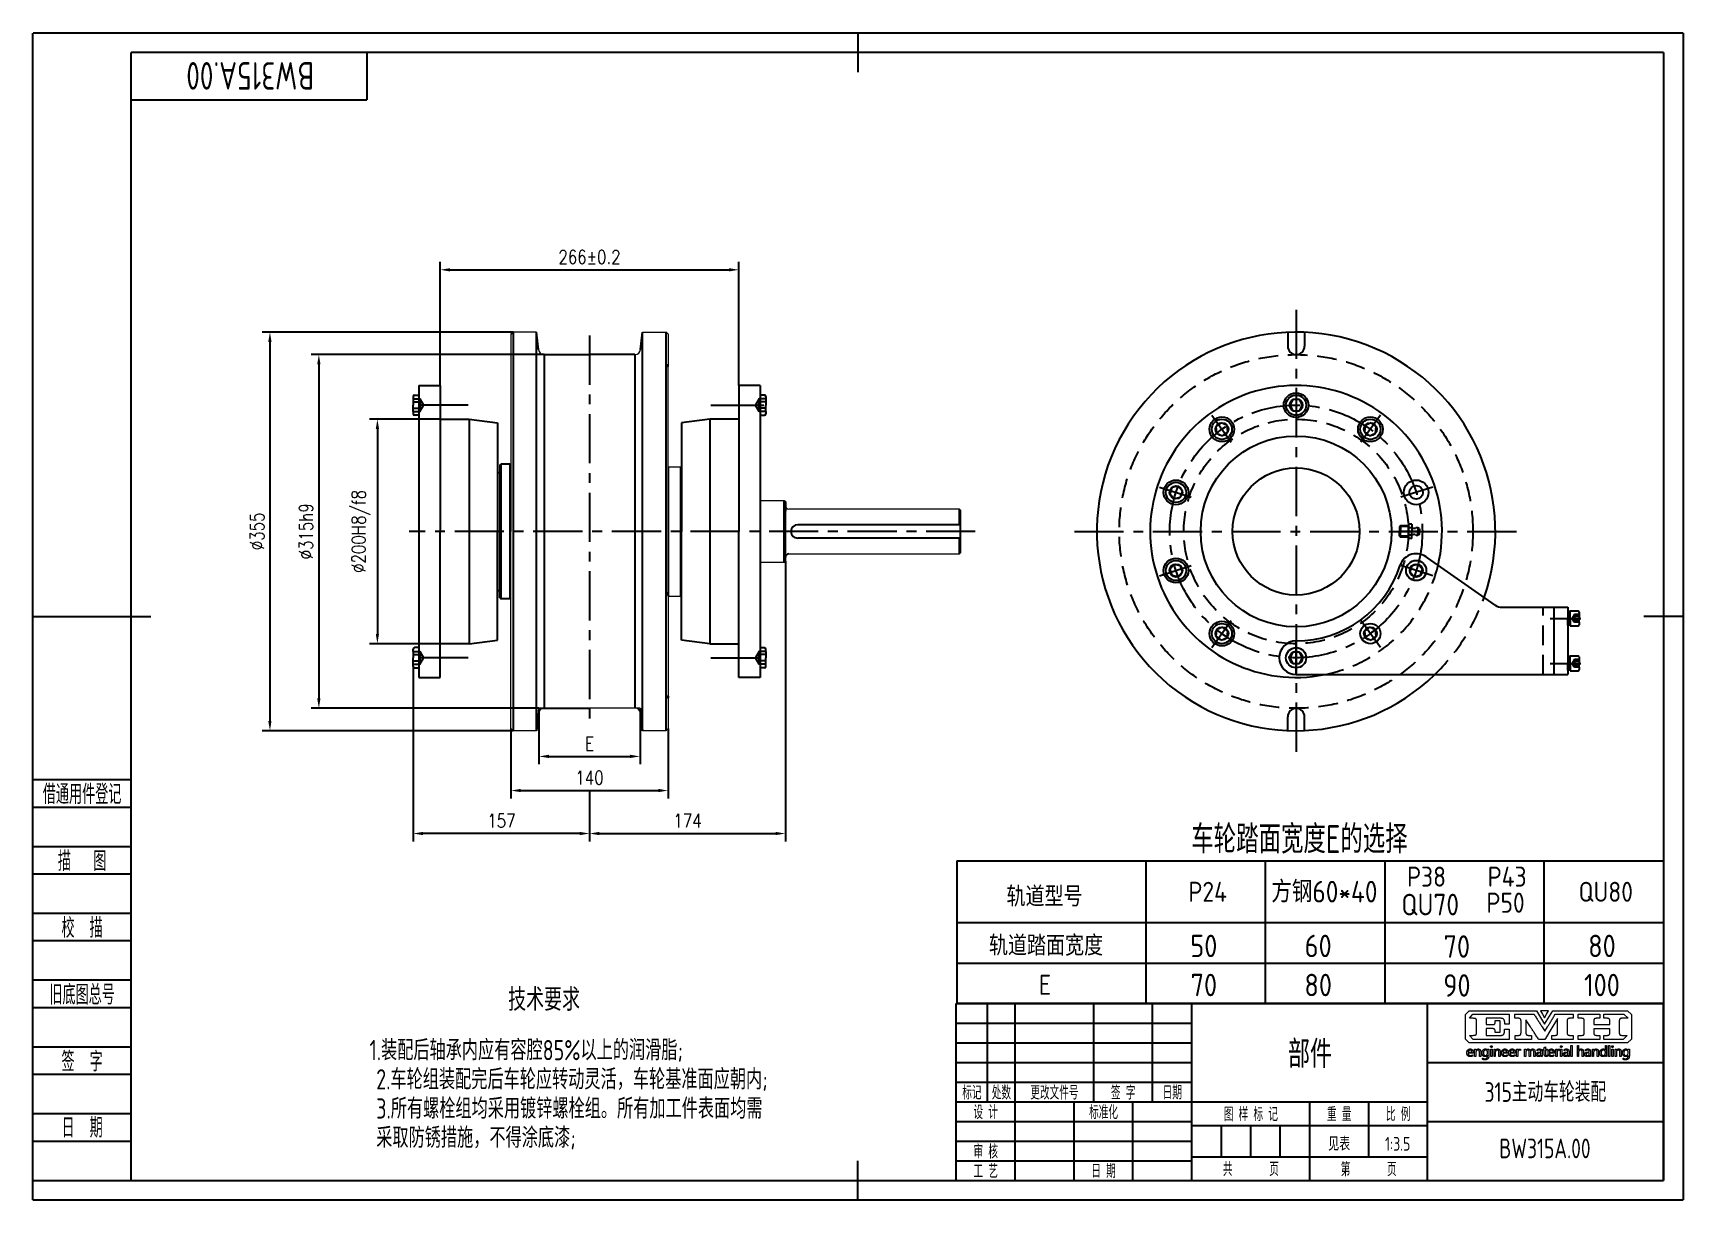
# Model space of a CAD drawing. Header units: millimetres. Extents: x -88 to 1382, y -18 to 1022.
import ezdxf
from ezdxf.enums import TextEntityAlignment as Align

# ---------------------------------------------------------------- set-up
doc = ezdxf.new("R2010")
doc.units = ezdxf.units.MM
doc.header["$LTSCALE"] = 35
for name, pattern in [('CENTER', [2, 1.25, -0.25, 0.25, -0.25]), ('DASHED', [0.75, 0.5, -0.25]), ('PHANTOM', [2.5, 1.25, -0.25, 0.25, -0.25, 0.25, -0.25])]:
    doc.linetypes.add(name, pattern=pattern)
for name, color, linetype in [('1轮廓实线层', 7, 'Continuous'), ('2细线层', 4, 'Continuous'), ('3中心线层', 1, 'CENTER'), ('4虚线层', 6, 'DASHED'), ('6文字层', 3, 'Continuous'), ('7标注层', 4, 'Continuous'), ('9双点划线层', 6, 'PHANTOM'), ('图层 1', 7, 'Continuous'), ('图框层', 7, 'Continuous'), ('文字层', 3, 'Continuous')]:
    doc.layers.add(name, color=color, linetype=linetype)
doc.styles.add('PC_TEXTSTYLE', font='isocp.shx', dxfattribs={"width": 0.8, "bigfont": 'hzfs.shx'})
doc.styles.add('TH_GBDIM', font='romans.shx', dxfattribs={"width": 0.8, "bigfont": 'gbcbig.shx'})
doc.dimstyles.new('TH_GBDIM', dxfattribs={"dimscale": 3.5, "dimtxt": 3.5, "dimasz": 2.5, "dimexe": 2, "dimexo": 0, "dimgap": 1.5, "dimtad": 1, "dimdec": 0, "dimzin": 12, "dimdsep": 46, "dimtxsty": 'TH_GBDIM', "dimcen": 2.5, "dimclrd": 130, "dimclre": 130, "dimclrt": 3, "dimadec": 0, "dimazin": 0, "dimtfac": 0.714286, "dimtdec": 0, "dimtmove": 0, "dimatfit": 3, "dimfxl": 1, "dimtzin": 0, "dimlwd": -1, "dimlwe": -1, "dimarcsym": 0})

msp = doc.modelspace()

# ---------------------------------------------------------------- texts
at = {"layer": '6文字层', "style": 'PC_TEXTSTYLE', "width": 0.8}
msp.add_text('车轮踏面宽度E的选择', height=24.99, dxfattribs=at).set_placement((944.4, 291.4))
msp.add_text('技术要求', height=20, dxfattribs=at).set_placement((367.8, 171), align=Align.TOP_CENTER)
for s, p in [('1.装配后轴承内应有容腔85%以上的润滑脂;', (212.3, 125)), ('2.车轮组装配完后车轮应转动灵活，车轮基准面应朝内;', (218.3, 99)), ('3.所有螺栓组均采用镀锌螺栓组。所有加工件表面均需', (218.3, 73)), ('采取防锈措施，不得涂底漆;', (218.3, 47))]:
    msp.add_text(s, height=18, dxfattribs=at).set_placement(p, align=Align.TOP_LEFT)
at = {"layer": '文字层', "style": 'PC_TEXTSTYLE', "width": 0.95}
for s, height, p in [('P38', 17.85, (1154, 261.6)), ('P43', 17.85, (1225.8, 261.6)), ('P24', 17.85, (959, 248.1)), ('方钢60*40', 19.28, (1063, 247.5)), ('QU80', 17.85, (1313.7, 248.1)), ('轨道型号', 17.85, (813.7, 243.9)), ('QU70', 19.28, (1157.3, 236)), ('P50', 17.85, (1224.4, 238.4)), ('轨道踏面宽度', 17.85, (815, 200.2)), ('50', 19.99, (955.6, 198.8)), ('60', 19.99, (1057.5, 198.8)), ('70 ', 19.99, (1186.4, 198.3)), ('80', 19.99, (1310.3, 198.8)), ('E', 17.9, (814.1, 165.2)), ('70', 19.99, (955.6, 164)), ('80', 19.99, (1057.5, 164)), ('90', 19.99, (1181.1, 163.6)), ('100', 19.99, (1310.3, 164))]:
    msp.add_text(s, height=height, dxfattribs=at).set_placement(p, align=Align.CENTER)

# ---------------------------------------------------------------- blocks, each defined once
blk = doc.blocks.new('*D5')
at = {"layer": '1轮廓实线层', "color": 130}
for p, q in [((363.3, 420.5), (363.3, 370.6)), ((453.3, 420.5), (453.3, 370.6)), ((372.1, 377.6), (444.5, 377.6))]:
    blk.add_line(p, q, dxfattribs=at)
for points in [[(372.1, 379.1), (372.1, 376.2), (363.3, 377.6)], [(444.5, 379.1), (444.5, 376.2), (453.3, 377.6)]]:
    blk.add_solid(points, dxfattribs=at)
at = {"layer": 'Defpoints', "color": 0}
for p in [(363.3, 420.5), (453.3, 420.5), (453.3, 377.6)]:
    blk.add_point(p, dxfattribs=at)
at = {"layer": '1轮廓实线层', "color": 3, "insert": (408.3, 389), "char_height": 12.25, "attachment_point": 5, "style": 'TH_GBDIM'}
blk.add_mtext('{E}{}{}', dxfattribs=at)
blk = doc.blocks.new('*D6')
at = {"layer": '1轮廓实线层', "color": 130}
for p, q in [((338.3, 402.5), (338.3, 340.2)), ((478.3, 402.5), (478.3, 340.2)), ((347.1, 347.2), (469.6, 347.2))]:
    blk.add_line(p, q, dxfattribs=at)
for points in [[(347.1, 348.7), (347.1, 345.8), (338.3, 347.2)], [(469.6, 348.7), (469.6, 345.8), (478.3, 347.2)]]:
    blk.add_solid(points, dxfattribs=at)
at = {"layer": 'Defpoints', "color": 0}
for p in [(338.3, 402.5), (478.3, 402.5), (478.3, 347.2)]:
    blk.add_point(p, dxfattribs=at)
at = {"layer": '1轮廓实线层', "color": 3, "insert": (408.3, 358.6), "char_height": 12.25, "attachment_point": 5, "style": 'TH_GBDIM'}
blk.add_mtext('140', dxfattribs=at)
blk = doc.blocks.new('*D7')
at = {"layer": '1轮廓实线层', "color": 130}
for p, q in [((582.8, 551.5), (582.8, 301.9)), ((408.3, 347.2), (408.3, 301.9)), ((417.1, 308.9), (574.1, 308.9))]:
    blk.add_line(p, q, dxfattribs=at)
for points in [[(417.1, 310.4), (417.1, 307.5), (408.3, 308.9)], [(574.1, 310.4), (574.1, 307.5), (582.8, 308.9)]]:
    blk.add_solid(points, dxfattribs=at)
at = {"layer": 'Defpoints', "color": 0}
for p in [(582.8, 551.5), (408.3, 347.2), (582.8, 308.9)]:
    blk.add_point(p, dxfattribs=at)
at = {"layer": '1轮廓实线层', "color": 3, "insert": (495.6, 320.3), "char_height": 12.25, "attachment_point": 5, "style": 'TH_GBDIM'}
blk.add_mtext('174', dxfattribs=at)
blk = doc.blocks.new('*D8')
at = {"layer": '1轮廓实线层', "color": 130}
for p, q in [((251.2, 457.7), (251.2, 301.9)), ((408.3, 347.2), (408.3, 301.9)), ((399.6, 308.9), (260, 308.9))]:
    blk.add_line(p, q, dxfattribs=at)
for points in [[(260, 310.4), (260, 307.5), (251.2, 308.9)], [(399.6, 310.4), (399.6, 307.5), (408.3, 308.9)]]:
    blk.add_solid(points, dxfattribs=at)
at = {"layer": 'Defpoints', "color": 0}
for p in [(251.2, 457.7), (408.3, 347.2), (251.2, 308.9)]:
    blk.add_point(p, dxfattribs=at)
at = {"layer": '1轮廓实线层', "color": 3, "insert": (329.8, 320.3), "char_height": 12.25, "attachment_point": 5, "style": 'TH_GBDIM'}
blk.add_mtext('157', dxfattribs=at)
blk = doc.blocks.new('*D11')
at = {"layer": '1轮廓实线层', "color": 130}
for p, q in [((275.3, 678), (212.3, 678)), ((219.3, 669.3), (219.3, 486.8)), ((275.3, 478), (212.3, 478))]:
    blk.add_line(p, q, dxfattribs=at)
for points in [[(217.9, 669.3), (220.8, 669.3), (219.3, 678)], [(217.9, 486.8), (220.8, 486.8), (219.3, 478)]]:
    blk.add_solid(points, dxfattribs=at)
at = {"layer": 'Defpoints', "color": 0}
for p in [(275.3, 678), (219.3, 478), (275.3, 478)]:
    blk.add_point(p, dxfattribs=at)
at = {"layer": '1轮廓实线层', "color": 3, "insert": (204.7, 578), "char_height": 12.25, "attachment_point": 5, "rotation": 90, "style": 'TH_GBDIM'}
blk.add_mtext('{%%c200}{}{H8/f8}', dxfattribs=at)
blk = doc.blocks.new('*D12')
at = {"layer": '1轮廓实线层', "color": 130}
for p, q in [((367.8, 735.6), (160.2, 735.6)), ((167.2, 726.9), (167.2, 429.3)), ((363.3, 420.5), (160.2, 420.5))]:
    blk.add_line(p, q, dxfattribs=at)
for points in [[(165.7, 726.9), (168.6, 726.9), (167.2, 735.6)], [(165.7, 429.3), (168.6, 429.3), (167.2, 420.5)]]:
    blk.add_solid(points, dxfattribs=at)
at = {"layer": 'Defpoints', "color": 0}
for p in [(367.8, 735.6), (167.2, 420.5), (363.3, 420.5)]:
    blk.add_point(p, dxfattribs=at)
at = {"layer": '1轮廓实线层', "color": 3, "insert": (155.8, 578.1), "char_height": 12.25, "attachment_point": 5, "rotation": 90, "style": 'TH_GBDIM'}
blk.add_mtext('{%%c315}{}{h9}', dxfattribs=at)
blk = doc.blocks.new('*D13')
at = {"layer": '1轮廓实线层', "color": 130}
for p, q in [((340.3, 755.6), (116.6, 755.6)), ((123.6, 746.9), (123.6, 409.3)), ((340.3, 400.5), (116.6, 400.5))]:
    blk.add_line(p, q, dxfattribs=at)
for points in [[(122.1, 746.9), (125, 746.9), (123.6, 755.6)], [(122.1, 409.3), (125, 409.3), (123.6, 400.5)]]:
    blk.add_solid(points, dxfattribs=at)
at = {"layer": 'Defpoints', "color": 0}
for p in [(340.3, 755.6), (123.6, 400.5), (340.3, 400.5)]:
    blk.add_point(p, dxfattribs=at)
at = {"layer": '1轮廓实线层', "color": 3, "insert": (112.2, 578.1), "char_height": 12.25, "attachment_point": 5, "rotation": 90, "style": 'TH_GBDIM'}
blk.add_mtext('{%%c355}{}{}', dxfattribs=at)
blk = doc.blocks.new('*D14')
at = {"layer": '1轮廓实线层', "color": 130}
for p, q in [((275.3, 708), (275.3, 818.1)), ((284.1, 811.1), (532.6, 811.1)), ((541.3, 708), (541.3, 818.1))]:
    blk.add_line(p, q, dxfattribs=at)
for points in [[(284.1, 812.5), (284.1, 809.6), (275.3, 811.1)], [(532.6, 812.5), (532.6, 809.6), (541.3, 811.1)]]:
    blk.add_solid(points, dxfattribs=at)
at = {"layer": 'Defpoints', "color": 0}
for p in [(541.3, 811.1), (275.3, 708), (541.3, 708)]:
    blk.add_point(p, dxfattribs=at)
at = {"layer": '1轮廓实线层', "color": 3, "insert": (408.3, 822.4), "char_height": 12.25, "attachment_point": 5, "style": 'TH_GBDIM'}
blk.add_mtext('{266}{}{%%p0.2}', dxfattribs=at)
blk = doc.blocks.new('PC_TITLE_BLOCK')
for p, q in [((-32.77, 42.05), (-32.77, 42.06)), ((-8.45, 42.52), (-8.45, 42.53)), ((-8.45, 42.52), (-8.44, 42.52)), ((-40.4, 40.34), (-40.4, 40.36)), ((-40.4, 40.34), (-40.39, 40.34)), ((-36.4, 41.07), (-36.4, 41.08)), ((-36.4, 41.07), (-36.39, 41.07)), ((-32.15, 41.07), (-32.14, 41.07)), ((-13.89, 36.97), (-13.89, 36.98))]:
    blk.add_line(p, q)
at = {"layer": '1轮廓实线层'}
for p, q in [((0, 45), (-180, 45)), ((-180, 0), (-180, 45)), ((-172, 20), (-172, 45)), ((-165, 20), (-165, 45)), ((-145, 20), (-145, 45)), ((-130, 20), (-130, 45)), ((-120, 0), (-120, 45)), ((-60, 30), (0, 30)), ((-180, 20), (-60, 20)), ((-165, 0), (-165, 20)), ((-150, 0), (-150, 20)), ((-135, 0), (-135, 20)), ((-60, 15), (0, 15)), ((-180, 0), (0, 0))]:
    blk.add_line(p, q, dxfattribs=at)
at = {"layer": '1轮廓实线层', "color": 7}
for p, q in [((-60, 0), (-60, 45)), ((-180, 25), (-120, 25))]:
    blk.add_line(p, q, dxfattribs=at)
at = {"layer": '2细线层'}
for p, q in [((-180, 40), (-120, 40)), ((-180, 35), (-120, 35)), ((-180, 30), (-120, 30)), ((-90, 0), (-90, 20)), ((-75, 6), (-75, 20)), ((-180, 15), (-120, 15)), ((-120, 14), (-60, 14)), ((-112.5, 6), (-112.5, 14)), ((-105, 6), (-105, 14)), ((-97.5, 6), (-97.5, 14)), ((-180, 10), (-120, 10)), ((-180, 5), (-120, 5)), ((-120, 6), (-60, 6))]:
    blk.add_line(p, q, dxfattribs=at)
at = {"layer": '图层 1', "lineweight": 0}
for p, q in [((-50.39, 42.23), (-49.44, 43.17)), ((-50.39, 35.95), (-50.39, 42.23)), ((-49.44, 43.17), (-32.31, 43.17)), ((-49.44, 43.17), (-49.44, 43.17)), ((-49.38, 41.25), (-48.47, 42.26)), ((-48.47, 42.26), (-45.13, 42.26)), ((-45.13, 42.26), (-39.22, 42.26)), ((-39.22, 42.26), (-39.22, 41)), ((-37.79, 41.25), (-37.79, 42.26)), ((-37.79, 42.26), (-35.35, 42.26)), ((-35.35, 42.26), (-32.91, 42.26)), ((-32.91, 42.26), (-32.78, 42.06)), ((-32.78, 42.06), (-32.65, 41.86)), ((-32.31, 43.17), (-30.27, 39.79)), ((-30.26, 43.17), (-31.27, 43.17)), ((-31.27, 43.17), (-30.76, 42.28)), ((-30.76, 42.28), (-30.26, 41.39)), ((-30.27, 39.79), (-28.13, 43.17)), ((-29.25, 43.17), (-30.26, 43.17)), ((-30.26, 41.39), (-29.75, 42.28)), ((-29.75, 42.28), (-29.25, 43.17)), ((-28.13, 43.17), (-9.09, 43.17)), ((-27.81, 41.81), (-27.68, 42.03)), ((-27.68, 42.03), (-27.54, 42.26)), ((-27.54, 42.26), (-25.25, 42.26)), ((-25.25, 42.26), (-22.96, 42.26)), ((-22.96, 42.26), (-22.96, 41.25)), ((-21.69, 41.25), (-21.69, 42.26)), ((-21.69, 42.26), (-16.18, 42.26)), ((-16.18, 42.26), (-16.18, 41.25)), ((-15.19, 42.26), (-10.04, 42.28)), ((-15.19, 41.25), (-15.19, 42.26)), ((-10.04, 42.28), (-9, 41.25)), ((-9.09, 43.17), (-8.15, 42.23)), ((-8.15, 42.23), (-8.15, 35.95)), ((-48.63, 41.25), (-49.38, 41.25)), ((-48.51, 41.24), (-48.63, 41.25)), ((-48.38, 41.24), (-48.51, 41.24)), ((-48.25, 41.23), (-48.38, 41.24)), ((-48.12, 41.21), (-48.25, 41.23)), ((-48.05, 41.2), (-48.12, 41.21)), ((-47.99, 41.2), (-48.05, 41.2)), ((-47.94, 41.19), (-47.99, 41.2)), ((-47.88, 41.17), (-47.94, 41.19)), ((-47.84, 41.16), (-47.88, 41.17)), ((-47.8, 41.15), (-47.84, 41.16)), ((-47.76, 41.13), (-47.8, 41.15)), ((-47.74, 41.11), (-47.76, 41.13)), ((-47.71, 41.1), (-47.74, 41.11)), ((-47.69, 41.08), (-47.71, 41.1)), ((-47.67, 41.06), (-47.69, 41.08)), ((-47.66, 41.04), (-47.67, 41.06)), ((-47.64, 41.01), (-47.66, 41.04)), ((-47.62, 40.99), (-47.64, 41.01)), ((-47.61, 40.96), (-47.62, 40.99)), ((-47.6, 40.94), (-47.61, 40.96)), ((-47.59, 40.91), (-47.6, 40.94)), ((-47.58, 40.88), (-47.59, 40.91)), ((-47.57, 40.85), (-47.58, 40.88)), ((-47.57, 40.81), (-47.57, 40.85)), ((-47.56, 40.78), (-47.57, 40.81)), ((-47.56, 40.74), (-47.56, 40.78)), ((-47.56, 40.71), (-47.56, 40.74)), ((-47.56, 40.67), (-47.56, 40.71)), ((-47.56, 37.47), (-47.56, 40.67)), ((-41.65, 41.26), (-45.13, 41.26)), ((-45.13, 41.26), (-45.13, 39.63)), ((-45.13, 39.63), (-43.62, 39.63)), ((-43.62, 38.63), (-45.13, 38.63)), ((-45.13, 38.63), (-45.13, 36.87)), ((-43.62, 39.63), (-43.49, 39.63)), ((-43.51, 38.62), (-43.62, 38.63)), ((-43.41, 38.62), (-43.51, 38.62)), ((-43.49, 39.63), (-43.38, 39.64)), ((-43.37, 38.61), (-43.41, 38.62)), ((-43.38, 39.64), (-43.33, 39.64)), ((-43.32, 38.61), (-43.37, 38.61)), ((-43.33, 39.64), (-43.28, 39.65)), ((-43.28, 38.6), (-43.32, 38.61)), ((-43.28, 39.65), (-43.23, 39.66)), ((-43.24, 38.59), (-43.28, 38.6)), ((-43.2, 38.58), (-43.24, 38.59)), ((-43.23, 39.66), (-43.19, 39.66)), ((-43.17, 38.57), (-43.2, 38.58)), ((-43.19, 39.66), (-43.15, 39.67)), ((-43.13, 38.56), (-43.17, 38.57)), ((-43.15, 39.67), (-43.11, 39.68)), ((-43.1, 38.54), (-43.13, 38.56)), ((-43.11, 39.68), (-43.08, 39.69)), ((-43.07, 38.53), (-43.1, 38.54)), ((-43.08, 39.69), (-43.05, 39.71)), ((-43.04, 38.51), (-43.07, 38.53)), ((-43.05, 39.71), (-43.02, 39.72)), ((-43.01, 38.49), (-43.04, 38.51)), ((-43.02, 39.72), (-42.99, 39.73)), ((-42.99, 38.47), (-43.01, 38.49)), ((-42.99, 39.73), (-42.97, 39.75)), ((-42.97, 38.45), (-42.99, 38.47)), ((-42.97, 39.75), (-42.95, 39.77)), ((-42.95, 38.43), (-42.97, 38.45)), ((-42.95, 39.77), (-42.94, 39.78)), ((-42.93, 38.41), (-42.95, 38.43)), ((-42.94, 39.78), (-42.92, 39.8)), ((-42.91, 38.38), (-42.93, 38.41)), ((-42.92, 39.8), (-42.9, 39.83)), ((-42.89, 38.36), (-42.91, 38.38)), ((-42.9, 39.83), (-42.89, 39.85)), ((-42.89, 39.85), (-42.87, 39.88)), ((-42.88, 38.33), (-42.89, 38.36)), ((-42.86, 38.29), (-42.88, 38.33)), ((-42.87, 39.88), (-42.86, 39.91)), ((-42.86, 39.91), (-42.85, 39.94)), ((-42.85, 38.26), (-42.86, 38.29)), ((-42.85, 39.94), (-42.84, 39.98)), ((-42.84, 38.23), (-42.85, 38.26)), ((-42.84, 40.02), (-42.83, 40.06)), ((-42.84, 39.98), (-42.84, 40.02)), ((-42.83, 38.19), (-42.84, 38.23)), ((-42.83, 40.06), (-42.82, 40.11)), ((-42.82, 38.15), (-42.83, 38.19)), ((-42.82, 40.15), (-42.81, 40.26)), ((-42.82, 40.11), (-42.82, 40.15)), ((-42.82, 38.11), (-42.82, 38.15)), ((-42.81, 38.08), (-42.82, 38.11)), ((-42.81, 40.37), (-42.81, 40.68)), ((-42.81, 40.68), (-41.64, 40.68)), ((-42.81, 40.26), (-42.81, 40.37)), ((-42.81, 38.03), (-42.81, 38.08)), ((-42.81, 37.99), (-42.81, 38.03)), ((-42.81, 37.94), (-42.81, 37.99)), ((-42.81, 37.65), (-42.81, 37.94)), ((-41.57, 41.26), (-41.65, 41.26)), ((-41.64, 40.68), (-41.64, 39.16)), ((-41.64, 39.16), (-41.64, 37.65)), ((-41.48, 41.26), (-41.57, 41.26)), ((-41.4, 41.25), (-41.48, 41.26)), ((-41.33, 41.25), (-41.4, 41.25)), ((-41.26, 41.24), (-41.33, 41.25)), ((-41.19, 41.23), (-41.26, 41.24)), ((-41.12, 41.21), (-41.19, 41.23)), ((-41.06, 41.2), (-41.12, 41.21)), ((-41, 41.19), (-41.06, 41.2)), ((-40.94, 41.17), (-41, 41.19)), ((-40.89, 41.15), (-40.94, 41.17)), ((-40.84, 41.12), (-40.89, 41.15)), ((-40.79, 41.1), (-40.84, 41.12)), ((-40.75, 41.08), (-40.79, 41.1)), ((-40.71, 41.05), (-40.75, 41.08)), ((-40.67, 41.02), (-40.71, 41.05)), ((-40.64, 40.99), (-40.67, 41.02)), ((-40.6, 40.95), (-40.64, 40.99)), ((-40.58, 40.92), (-40.6, 40.95)), ((-40.55, 40.88), (-40.58, 40.92)), ((-40.52, 40.83), (-40.55, 40.88)), ((-40.5, 40.79), (-40.52, 40.83)), ((-40.48, 40.74), (-40.5, 40.79)), ((-40.46, 40.69), (-40.48, 40.74)), ((-40.44, 40.64), (-40.46, 40.69)), ((-40.45, 37.78), (-40.44, 37.85)), ((-40.43, 40.58), (-40.44, 40.64)), ((-40.44, 37.99), (-40.44, 38.47)), ((-40.44, 38.47), (-39.22, 38.47)), ((-40.44, 37.92), (-40.44, 37.99)), ((-40.44, 37.85), (-40.44, 37.92)), ((-40.42, 40.52), (-40.43, 40.58)), ((-40.41, 40.46), (-40.42, 40.52)), ((-40.4, 40.4), (-40.41, 40.46)), ((-40.39, 40.33), (-40.4, 40.4)), ((-40.39, 40.26), (-40.39, 40.33)), ((-40.39, 40.19), (-40.39, 40.26)), ((-40.39, 39.73), (-40.39, 40.19)), ((-39.22, 39.73), (-40.39, 39.73)), ((-39.22, 41), (-39.22, 39.73)), ((-39.22, 38.47), (-39.22, 37.18)), ((-37.03, 41.25), (-37.79, 41.25)), ((-36.93, 41.24), (-37.03, 41.25)), ((-36.83, 41.24), (-36.93, 41.24)), ((-36.78, 41.23), (-36.83, 41.24)), ((-36.74, 41.23), (-36.78, 41.23)), ((-36.7, 41.22), (-36.74, 41.23)), ((-36.66, 41.21), (-36.7, 41.22)), ((-36.62, 41.2), (-36.66, 41.21)), ((-36.59, 41.19), (-36.62, 41.2)), ((-36.55, 41.17), (-36.59, 41.19)), ((-36.52, 41.16), (-36.55, 41.17)), ((-36.49, 41.14), (-36.52, 41.16)), ((-36.46, 41.13), (-36.49, 41.14)), ((-36.44, 41.11), (-36.46, 41.13)), ((-36.41, 41.09), (-36.44, 41.11)), ((-36.39, 41.07), (-36.41, 41.09)), ((-36.37, 41.05), (-36.39, 41.07)), ((-36.35, 41.02), (-36.37, 41.05)), ((-36.33, 41), (-36.35, 41.02)), ((-36.32, 40.97), (-36.33, 41)), ((-36.3, 40.94), (-36.32, 40.97)), ((-36.29, 40.91), (-36.3, 40.94)), ((-36.28, 40.88), (-36.29, 40.91)), ((-36.27, 40.84), (-36.28, 40.88)), ((-36.26, 40.81), (-36.27, 40.84)), ((-36.25, 40.77), (-36.26, 40.81)), ((-36.24, 40.73), (-36.25, 40.77)), ((-36.24, 40.69), (-36.24, 40.73)), ((-36.23, 40.64), (-36.24, 40.69)), ((-36.23, 40.6), (-36.23, 40.64)), ((-36.23, 40.55), (-36.23, 40.6)), ((-36.23, 37.59), (-36.23, 40.55)), ((-33.83, 39.05), (-35, 40.87)), ((-35, 40.87), (-35, 40.87)), ((-35, 40.87), (-35, 37.59)), ((-33.72, 38.88), (-33.83, 39.05)), ((-33.61, 38.71), (-33.72, 38.88)), ((-33.49, 38.53), (-33.61, 38.71)), ((-33.38, 38.35), (-33.49, 38.53)), ((-33.26, 38.17), (-33.38, 38.35)), ((-33.13, 37.98), (-33.26, 38.17)), ((-33.01, 37.78), (-33.13, 37.98)), ((-32.65, 41.86), (-32.53, 41.66)), ((-32.53, 41.66), (-32.4, 41.46)), ((-32.4, 41.46), (-32.27, 41.26)), ((-32.27, 41.26), (-32.15, 41.06)), ((-32.15, 41.06), (-32.02, 40.86)), ((-32.02, 40.86), (-31.89, 40.66)), ((-31.89, 40.66), (-31.76, 40.46)), ((-31.76, 40.46), (-31.63, 40.26)), ((-31.63, 40.26), (-31.51, 40.06)), ((-31.51, 40.06), (-31.38, 39.86)), ((-31.38, 39.86), (-31.25, 39.66)), ((-31.25, 39.66), (-31.12, 39.46)), ((-31.12, 39.46), (-30.99, 39.26)), ((-30.99, 39.26), (-30.86, 39.06)), ((-30.86, 39.06), (-30.15, 37.96)), ((-30.26, 41.39), (-30.26, 41.39)), ((-30.15, 37.96), (-29.48, 39.05)), ((-30.15, 37.96), (-30.15, 37.96)), ((-28.62, 38.36), (-30.02, 36.1)), ((-29.48, 39.05), (-29.37, 39.22)), ((-29.37, 39.22), (-29.26, 39.4)), ((-29.26, 39.4), (-29.16, 39.58)), ((-29.16, 39.58), (-29.04, 39.76)), ((-29.04, 39.76), (-28.93, 39.94)), ((-28.93, 39.94), (-28.82, 40.13)), ((-28.82, 40.13), (-28.7, 40.33)), ((-28.7, 40.33), (-28.58, 40.53)), ((-26.91, 41.18), (-28.62, 38.36)), ((-28.58, 40.53), (-28.46, 40.73)), ((-28.46, 40.73), (-28.33, 40.93)), ((-28.33, 40.93), (-28.21, 41.15)), ((-28.21, 41.15), (-28.08, 41.36)), ((-28.08, 41.36), (-27.95, 41.58)), ((-27.95, 41.58), (-27.81, 41.81)), ((-26.91, 37.39), (-26.91, 41.18)), ((-26.91, 41.18), (-26.91, 41.18)), ((-24.47, 40.74), (-24.48, 40.71)), ((-24.48, 40.71), (-24.48, 40.67)), ((-24.48, 40.67), (-24.48, 37.47)), ((-24.46, 40.85), (-24.47, 40.81)), ((-24.47, 40.81), (-24.47, 40.78)), ((-24.47, 40.78), (-24.47, 40.74)), ((-24.45, 40.88), (-24.46, 40.85)), ((-24.44, 40.91), (-24.45, 40.88)), ((-24.43, 40.94), (-24.44, 40.91)), ((-24.42, 40.96), (-24.43, 40.94)), ((-24.41, 40.99), (-24.42, 40.96)), ((-24.4, 41.01), (-24.41, 40.99)), ((-24.38, 41.04), (-24.4, 41.01)), ((-24.36, 41.06), (-24.38, 41.04)), ((-24.34, 41.08), (-24.36, 41.06)), ((-24.32, 41.1), (-24.34, 41.08)), ((-24.3, 41.11), (-24.32, 41.1)), ((-24.28, 41.13), (-24.3, 41.11)), ((-24.26, 41.15), (-24.28, 41.13)), ((-24.23, 41.16), (-24.26, 41.15)), ((-24.2, 41.17), (-24.23, 41.16)), ((-24.17, 41.19), (-24.2, 41.17)), ((-24.13, 41.2), (-24.17, 41.19)), ((-24.1, 41.2), (-24.13, 41.2)), ((-24.06, 41.21), (-24.1, 41.2)), ((-23.98, 41.23), (-24.06, 41.21)), ((-23.89, 41.24), (-23.98, 41.23)), ((-23.8, 41.24), (-23.89, 41.24)), ((-23.7, 41.25), (-23.8, 41.24)), ((-22.96, 41.25), (-23.7, 41.25)), ((-20.93, 41.25), (-21.69, 41.25)), ((-20.83, 41.24), (-20.93, 41.25)), ((-20.73, 41.24), (-20.83, 41.24)), ((-20.64, 41.23), (-20.73, 41.24)), ((-20.56, 41.21), (-20.64, 41.23)), ((-20.52, 41.2), (-20.56, 41.21)), ((-20.48, 41.2), (-20.52, 41.2)), ((-20.45, 41.19), (-20.48, 41.2)), ((-20.42, 41.17), (-20.45, 41.19)), ((-20.39, 41.16), (-20.42, 41.17)), ((-20.36, 41.15), (-20.39, 41.16)), ((-20.33, 41.13), (-20.36, 41.15)), ((-20.31, 41.11), (-20.33, 41.13)), ((-20.25, 41.06), (-20.27, 41.08)), ((-20.23, 41.04), (-20.25, 41.06)), ((-20.22, 41.01), (-20.23, 41.04)), ((-20.2, 40.99), (-20.22, 41.01)), ((-20.19, 40.96), (-20.2, 40.99)), ((-20.18, 40.94), (-20.19, 40.96)), ((-20.17, 40.91), (-20.18, 40.94)), ((-20.15, 40.88), (-20.17, 40.91)), ((-20.15, 40.85), (-20.15, 40.88)), ((-20.14, 40.81), (-20.15, 40.85)), ((-20.14, 40.78), (-20.14, 40.81)), ((-20.13, 40.74), (-20.14, 40.78)), ((-20.13, 40.71), (-20.13, 40.74)), ((-20.13, 40.67), (-20.13, 40.71)), ((-20.13, 37.47), (-20.13, 40.67)), ((-17.69, 40.81), (-17.7, 40.78)), ((-17.7, 40.78), (-17.7, 40.74)), ((-17.7, 40.74), (-17.7, 40.71)), ((-17.7, 40.71), (-17.7, 40.67)), ((-17.7, 40.67), (-17.7, 39.69)), ((-17.7, 39.69), (-13.64, 39.69)), ((-13.64, 38.57), (-17.7, 38.57)), ((-17.7, 38.57), (-17.7, 37.47)), ((-17.68, 40.85), (-17.69, 40.81)), ((-17.67, 40.91), (-17.68, 40.88)), ((-17.68, 40.88), (-17.68, 40.85)), ((-17.66, 40.94), (-17.67, 40.91)), ((-17.65, 40.96), (-17.66, 40.94)), ((-17.63, 40.99), (-17.65, 40.96)), ((-17.62, 41.01), (-17.63, 40.99)), ((-17.6, 41.04), (-17.62, 41.01)), ((-17.59, 41.06), (-17.6, 41.04)), ((-17.57, 41.08), (-17.59, 41.06)), ((-17.55, 41.1), (-17.57, 41.08)), ((-17.52, 41.11), (-17.55, 41.1)), ((-17.5, 41.13), (-17.52, 41.11)), ((-17.48, 41.15), (-17.5, 41.13)), ((-17.45, 41.16), (-17.48, 41.15)), ((-17.42, 41.17), (-17.45, 41.16)), ((-17.39, 41.19), (-17.42, 41.17)), ((-17.36, 41.2), (-17.39, 41.19)), ((-17.32, 41.2), (-17.36, 41.2)), ((-17.29, 41.21), (-17.32, 41.2)), ((-17.21, 41.23), (-17.29, 41.21)), ((-17.12, 41.24), (-17.21, 41.23)), ((-17.02, 41.24), (-17.12, 41.24)), ((-16.92, 41.25), (-17.02, 41.24)), ((-16.18, 41.25), (-16.92, 41.25)), ((-14.44, 41.25), (-15.19, 41.25)), ((-14.33, 41.24), (-14.44, 41.25)), ((-14.23, 41.24), (-14.33, 41.24)), ((-14.14, 41.23), (-14.23, 41.24)), ((-14.06, 41.21), (-14.14, 41.23)), ((-14.02, 41.2), (-14.06, 41.21)), ((-13.99, 41.2), (-14.02, 41.2)), ((-13.96, 41.19), (-13.99, 41.2)), ((-13.92, 41.17), (-13.96, 41.19)), ((-13.89, 41.16), (-13.92, 41.17)), ((-13.87, 41.15), (-13.89, 41.16)), ((-13.84, 41.13), (-13.87, 41.15)), ((-13.82, 41.11), (-13.84, 41.13)), ((-13.79, 41.1), (-13.82, 41.11)), ((-13.77, 41.08), (-13.79, 41.1)), ((-13.75, 41.06), (-13.77, 41.08)), ((-13.74, 41.04), (-13.75, 41.06)), ((-13.71, 40.99), (-13.72, 41.01)), ((-13.69, 40.96), (-13.71, 40.99)), ((-13.68, 40.94), (-13.69, 40.96)), ((-13.67, 40.91), (-13.68, 40.94)), ((-13.66, 40.88), (-13.67, 40.91)), ((-13.65, 40.85), (-13.66, 40.88)), ((-13.65, 40.81), (-13.65, 40.85)), ((-13.64, 40.78), (-13.65, 40.81)), ((-13.64, 40.74), (-13.64, 40.78)), ((-13.64, 40.71), (-13.64, 40.74)), ((-13.64, 40.67), (-13.64, 40.71)), ((-13.64, 39.69), (-13.64, 40.67)), ((-13.64, 37.47), (-13.64, 38.57)), ((-11.2, 40.74), (-11.21, 40.71)), ((-11.21, 40.71), (-11.21, 40.67)), ((-11.21, 40.67), (-11.21, 37.47)), ((-11.19, 40.85), (-11.2, 40.81)), ((-11.2, 40.81), (-11.2, 40.78)), ((-11.2, 40.78), (-11.2, 40.74)), ((-11.18, 40.88), (-11.19, 40.85)), ((-11.17, 40.91), (-11.18, 40.88)), ((-11.16, 40.94), (-11.17, 40.91)), ((-11.15, 40.96), (-11.16, 40.94)), ((-11.14, 40.99), (-11.15, 40.96)), ((-11.12, 41.02), (-11.14, 40.99)), ((-11.11, 41.04), (-11.12, 41.02)), ((-11.09, 41.06), (-11.11, 41.04)), ((-11.07, 41.08), (-11.09, 41.06)), ((-11.05, 41.1), (-11.07, 41.08)), ((-11.03, 41.11), (-11.05, 41.1)), ((-11.01, 41.13), (-11.03, 41.11)), ((-10.98, 41.15), (-11.01, 41.13)), ((-10.96, 41.16), (-10.98, 41.15)), ((-10.93, 41.17), (-10.96, 41.16)), ((-10.9, 41.19), (-10.93, 41.17)), ((-10.86, 41.2), (-10.9, 41.19)), ((-10.83, 41.2), (-10.86, 41.2)), ((-10.79, 41.21), (-10.83, 41.2)), ((-10.71, 41.23), (-10.79, 41.21)), ((-10.62, 41.24), (-10.71, 41.23)), ((-10.53, 41.24), (-10.62, 41.24)), ((-10.43, 41.25), (-10.53, 41.24)), ((-9, 41.25), (-10.43, 41.25)), ((-49.44, 35), (-50.39, 35.95)), ((-9.09, 35), (-49.44, 35)), ((-48.45, 35.87), (-49.35, 36.89)), ((-49.35, 36.89), (-48.61, 36.89)), ((-48.61, 36.89), (-48.49, 36.89)), ((-48.49, 36.89), (-48.37, 36.9)), ((-39.22, 35.87), (-48.45, 35.87)), ((-48.45, 35.87), (-48.45, 35.87)), ((-48.37, 36.9), (-48.24, 36.91)), ((-48.24, 36.91), (-48.11, 36.92)), ((-48.11, 36.92), (-48.04, 36.93)), ((-48.04, 36.93), (-47.98, 36.94)), ((-47.98, 36.94), (-47.93, 36.95)), ((-47.93, 36.95), (-47.88, 36.96)), ((-47.88, 36.96), (-47.83, 36.97)), ((-47.83, 36.97), (-47.79, 36.99)), ((-47.79, 36.99), (-47.76, 37)), ((-47.76, 37), (-47.73, 37.02)), ((-47.73, 37.02), (-47.71, 37.04)), ((-47.71, 37.04), (-47.69, 37.06)), ((-47.69, 37.06), (-47.67, 37.08)), ((-47.67, 37.08), (-47.65, 37.1)), ((-47.65, 37.1), (-47.64, 37.12)), ((-47.64, 37.12), (-47.62, 37.15)), ((-47.62, 37.15), (-47.61, 37.17)), ((-47.61, 37.17), (-47.6, 37.2)), ((-47.6, 37.2), (-47.59, 37.23)), ((-47.59, 37.23), (-47.58, 37.26)), ((-47.58, 37.26), (-47.57, 37.29)), ((-47.57, 37.32), (-47.56, 37.36)), ((-47.57, 37.29), (-47.57, 37.32)), ((-47.56, 37.43), (-47.56, 37.47)), ((-47.56, 37.39), (-47.56, 37.43)), ((-47.56, 37.36), (-47.56, 37.39)), ((-45.13, 36.87), (-41.52, 36.87)), ((-41.64, 37.65), (-42.81, 37.65)), ((-41.52, 36.87), (-41.44, 36.88)), ((-41.44, 36.88), (-41.37, 36.88)), ((-41.37, 36.88), (-41.3, 36.88)), ((-41.3, 36.88), (-41.24, 36.89)), ((-41.24, 36.89), (-41.18, 36.9)), ((-41.18, 36.9), (-41.12, 36.91)), ((-41.12, 36.91), (-41.06, 36.92)), ((-41.06, 36.92), (-41.01, 36.94)), ((-41.01, 36.94), (-40.96, 36.96)), ((-40.96, 36.96), (-40.91, 36.97)), ((-40.91, 36.97), (-40.86, 37)), ((-40.86, 37), (-40.82, 37.02)), ((-40.82, 37.02), (-40.78, 37.04)), ((-40.78, 37.04), (-40.74, 37.07)), ((-40.74, 37.07), (-40.71, 37.1)), ((-40.71, 37.1), (-40.68, 37.13)), ((-40.68, 37.13), (-40.65, 37.16)), ((-40.65, 37.16), (-40.62, 37.2)), ((-40.62, 37.2), (-40.6, 37.24)), ((-40.6, 37.24), (-40.57, 37.28)), ((-40.57, 37.28), (-40.55, 37.32)), ((-40.55, 37.32), (-40.53, 37.37)), ((-40.53, 37.37), (-40.51, 37.42)), ((-40.51, 37.42), (-40.5, 37.47)), ((-40.5, 37.47), (-40.48, 37.53)), ((-40.48, 37.53), (-40.47, 37.58)), ((-40.47, 37.58), (-40.46, 37.65)), ((-40.46, 37.65), (-40.45, 37.71)), ((-40.45, 37.71), (-40.45, 37.78)), ((-39.22, 37.18), (-39.22, 35.87)), ((-37.76, 35.87), (-37.76, 36.89)), ((-37.76, 36.89), (-37.02, 36.89)), ((-35.64, 35.87), (-37.76, 35.87)), ((-37.02, 36.89), (-36.91, 36.89)), ((-36.91, 36.89), (-36.82, 36.9)), ((-36.82, 36.9), (-36.77, 36.91)), ((-36.77, 36.91), (-36.73, 36.91)), ((-36.73, 36.91), (-36.69, 36.92)), ((-36.69, 36.92), (-36.65, 36.93)), ((-36.65, 36.93), (-36.61, 36.94)), ((-36.61, 36.94), (-36.57, 36.95)), ((-36.57, 36.95), (-36.54, 36.96)), ((-36.54, 36.96), (-36.51, 36.98)), ((-36.51, 36.98), (-36.48, 36.99)), ((-36.48, 36.99), (-36.46, 37.01)), ((-36.46, 37.01), (-36.43, 37.03)), ((-36.43, 37.03), (-36.41, 37.05)), ((-36.41, 37.05), (-36.39, 37.07)), ((-36.39, 37.07), (-36.37, 37.09)), ((-36.37, 37.09), (-36.35, 37.11)), ((-36.35, 37.11), (-36.33, 37.14)), ((-36.33, 37.14), (-36.32, 37.17)), ((-36.32, 37.17), (-36.3, 37.2)), ((-36.3, 37.2), (-36.29, 37.23)), ((-36.29, 37.23), (-36.28, 37.26)), ((-36.28, 37.26), (-36.27, 37.29)), ((-36.27, 37.29), (-36.26, 37.33)), ((-36.26, 37.33), (-36.25, 37.37)), ((-36.25, 37.37), (-36.24, 37.41)), ((-36.24, 37.45), (-36.23, 37.49)), ((-36.24, 37.41), (-36.24, 37.45)), ((-36.23, 37.54), (-36.23, 37.59)), ((-36.23, 37.49), (-36.23, 37.54)), ((-33.53, 35.87), (-35.64, 35.87)), ((-35, 37.59), (-35, 37.54)), ((-35, 37.59), (-35, 37.59)), ((-35, 37.54), (-35, 37.49)), ((-35, 37.49), (-35, 37.45)), ((-35, 37.45), (-34.99, 37.41)), ((-34.99, 37.41), (-34.99, 37.37)), ((-34.99, 37.37), (-34.98, 37.33)), ((-34.98, 37.33), (-34.97, 37.29)), ((-34.97, 37.29), (-34.96, 37.26)), ((-34.96, 37.26), (-34.95, 37.23)), ((-34.95, 37.23), (-34.94, 37.2)), ((-34.94, 37.2), (-34.92, 37.17)), ((-34.92, 37.17), (-34.91, 37.14)), ((-34.91, 37.14), (-34.89, 37.11)), ((-34.89, 37.11), (-34.87, 37.09)), ((-34.87, 37.09), (-34.85, 37.07)), ((-34.85, 37.07), (-34.83, 37.05)), ((-34.83, 37.05), (-34.81, 37.03)), ((-34.81, 37.03), (-34.79, 37.01)), ((-34.79, 37.01), (-34.76, 36.99)), ((-34.76, 36.99), (-34.73, 36.98)), ((-34.73, 36.98), (-34.7, 36.96)), ((-34.7, 36.96), (-34.67, 36.95)), ((-34.67, 36.95), (-34.64, 36.94)), ((-34.64, 36.94), (-34.6, 36.93)), ((-34.6, 36.93), (-34.56, 36.92)), ((-34.56, 36.92), (-34.52, 36.91)), ((-34.52, 36.91), (-34.48, 36.91)), ((-34.48, 36.91), (-34.44, 36.9)), ((-34.44, 36.9), (-34.34, 36.89)), ((-34.34, 36.89), (-34.24, 36.89)), ((-34.24, 36.89), (-33.53, 36.89)), ((-33.53, 36.89), (-33.53, 35.87)), ((-32.88, 37.59), (-33.01, 37.78)), ((-32.75, 37.39), (-32.88, 37.59)), ((-32.61, 37.18), (-32.75, 37.39)), ((-32.48, 36.97), (-32.61, 37.18)), ((-32.34, 36.76), (-32.48, 36.97)), ((-32.19, 36.54), (-32.34, 36.76)), ((-32.05, 36.32), (-32.19, 36.54)), ((-31.9, 36.1), (-32.05, 36.32)), ((-31.75, 35.87), (-31.9, 36.1)), ((-30.96, 35.87), (-31.75, 35.87)), ((-30.16, 35.87), (-30.96, 35.87)), ((-30.02, 36.1), (-30.16, 35.87)), ((-28.43, 35.87), (-28.43, 36.89)), ((-28.43, 36.89), (-27.69, 36.89)), ((-25.67, 35.87), (-28.43, 35.87)), ((-27.69, 36.89), (-27.58, 36.89)), ((-27.58, 36.89), (-27.49, 36.9)), ((-27.49, 36.9), (-27.4, 36.91)), ((-27.4, 36.91), (-27.32, 36.92)), ((-27.32, 36.92), (-27.28, 36.93)), ((-27.28, 36.93), (-27.25, 36.94)), ((-27.25, 36.94), (-27.22, 36.95)), ((-27.22, 36.95), (-27.19, 36.96)), ((-27.19, 36.96), (-27.16, 36.97)), ((-27.16, 36.97), (-27.13, 36.99)), ((-27.13, 36.99), (-27.1, 37)), ((-27.1, 37), (-27.08, 37.02)), ((-27.08, 37.02), (-27.06, 37.04)), ((-27.06, 37.04), (-27.04, 37.06)), ((-27.04, 37.06), (-27.02, 37.08)), ((-27.02, 37.08), (-27.01, 37.1)), ((-27.01, 37.1), (-26.99, 37.12)), ((-26.99, 37.12), (-26.97, 37.15)), ((-26.97, 37.15), (-26.96, 37.17)), ((-26.96, 37.17), (-26.95, 37.2)), ((-26.95, 37.2), (-26.94, 37.23)), ((-26.94, 37.23), (-26.93, 37.26)), ((-26.93, 37.26), (-26.92, 37.29)), ((-26.92, 37.32), (-26.91, 37.36)), ((-26.92, 37.29), (-26.92, 37.32)), ((-26.91, 37.36), (-26.91, 37.39)), ((-22.92, 35.87), (-25.67, 35.87)), ((-24.48, 37.47), (-24.48, 37.43)), ((-24.48, 37.43), (-24.47, 37.39)), ((-24.47, 37.39), (-24.47, 37.36)), ((-24.47, 37.36), (-24.47, 37.32)), ((-24.47, 37.32), (-24.46, 37.29)), ((-24.46, 37.29), (-24.45, 37.26)), ((-24.45, 37.26), (-24.44, 37.23)), ((-24.44, 37.23), (-24.43, 37.2)), ((-24.43, 37.2), (-24.42, 37.17)), ((-24.42, 37.17), (-24.41, 37.15)), ((-24.41, 37.15), (-24.39, 37.12)), ((-24.39, 37.12), (-24.38, 37.1)), ((-24.38, 37.1), (-24.36, 37.08)), ((-24.36, 37.08), (-24.34, 37.06)), ((-24.34, 37.06), (-24.32, 37.04)), ((-24.32, 37.04), (-24.3, 37.02)), ((-24.3, 37.02), (-24.27, 37)), ((-24.27, 37), (-24.25, 36.99)), ((-24.25, 36.99), (-24.22, 36.97)), ((-24.22, 36.97), (-24.19, 36.96)), ((-24.19, 36.96), (-24.16, 36.95)), ((-24.16, 36.95), (-24.13, 36.94)), ((-24.13, 36.94), (-24.09, 36.93)), ((-24.09, 36.93), (-24.05, 36.92)), ((-24.05, 36.92), (-23.97, 36.91)), ((-23.97, 36.91), (-23.88, 36.9)), ((-23.88, 36.9), (-23.78, 36.89)), ((-23.78, 36.89), (-23.68, 36.89)), ((-23.68, 36.89), (-22.92, 36.89)), ((-22.92, 36.89), (-22.92, 35.87)), ((-21.65, 35.87), (-21.65, 36.89)), ((-21.65, 36.89), (-20.91, 36.89)), ((-18.9, 35.87), (-21.65, 35.87)), ((-20.91, 36.89), (-20.81, 36.89)), ((-20.81, 36.89), (-20.71, 36.9)), ((-20.71, 36.9), (-20.62, 36.91)), ((-20.62, 36.91), (-20.55, 36.92)), ((-20.55, 36.92), (-20.51, 36.93)), ((-20.51, 36.93), (-20.47, 36.94)), ((-20.47, 36.94), (-20.44, 36.95)), ((-20.44, 36.95), (-20.41, 36.96)), ((-20.41, 36.96), (-20.38, 36.97)), ((-20.38, 36.97), (-20.35, 36.99)), ((-20.35, 36.99), (-20.33, 37)), ((-20.33, 37), (-20.3, 37.02)), ((-20.3, 37.02), (-20.28, 37.04)), ((-20.28, 37.04), (-20.26, 37.06)), ((-20.26, 37.06), (-20.24, 37.07)), ((-20.24, 37.07), (-20.23, 37.1)), ((-20.23, 37.1), (-20.21, 37.12)), ((-20.21, 37.12), (-20.2, 37.14)), ((-20.2, 37.14), (-20.18, 37.17)), ((-20.18, 37.17), (-20.17, 37.2)), ((-20.17, 37.2), (-20.16, 37.23)), ((-20.16, 37.23), (-20.15, 37.26)), ((-20.15, 37.29), (-20.14, 37.32)), ((-20.15, 37.26), (-20.15, 37.29)), ((-20.14, 37.36), (-20.13, 37.39)), ((-20.14, 37.32), (-20.14, 37.36)), ((-20.13, 37.43), (-20.13, 37.47)), ((-20.13, 37.47), (-20.13, 37.47)), ((-20.13, 37.39), (-20.13, 37.43)), ((-16.15, 35.87), (-18.9, 35.87)), ((-17.7, 37.47), (-17.7, 37.43)), ((-17.7, 37.43), (-17.7, 37.39)), ((-17.7, 37.39), (-17.7, 37.36)), ((-17.7, 37.36), (-17.69, 37.32)), ((-17.69, 37.32), (-17.68, 37.29)), ((-17.68, 37.29), (-17.68, 37.26)), ((-17.68, 37.26), (-17.67, 37.23)), ((-17.67, 37.23), (-17.66, 37.2)), ((-17.66, 37.2), (-17.64, 37.17)), ((-17.64, 37.17), (-17.63, 37.15)), ((-17.63, 37.15), (-17.62, 37.12)), ((-17.62, 37.12), (-17.6, 37.1)), ((-17.6, 37.1), (-17.58, 37.08)), ((-17.58, 37.08), (-17.56, 37.06)), ((-17.56, 37.06), (-17.54, 37.04)), ((-17.54, 37.04), (-17.52, 37.02)), ((-17.52, 37.02), (-17.5, 37)), ((-17.5, 37), (-17.47, 36.99)), ((-17.47, 36.99), (-17.45, 36.97)), ((-17.45, 36.97), (-17.41, 36.96)), ((-17.41, 36.96), (-17.38, 36.95)), ((-17.38, 36.95), (-17.35, 36.94)), ((-17.35, 36.94), (-17.31, 36.93)), ((-17.31, 36.93), (-17.28, 36.92)), ((-17.28, 36.92), (-17.19, 36.91)), ((-17.19, 36.91), (-17.11, 36.9)), ((-17.11, 36.9), (-17.01, 36.89)), ((-17.01, 36.89), (-16.9, 36.89)), ((-16.9, 36.89), (-16.15, 36.89)), ((-16.15, 36.89), (-16.15, 35.87)), ((-15.16, 35.87), (-15.16, 36.89)), ((-15.16, 36.89), (-14.42, 36.89)), ((-10.19, 35.87), (-15.16, 35.87)), ((-14.42, 36.89), (-14.31, 36.89)), ((-14.31, 36.89), (-14.22, 36.9)), ((-14.22, 36.9), (-14.13, 36.91)), ((-14.13, 36.91), (-14.05, 36.92)), ((-14.05, 36.92), (-14.01, 36.93)), ((-14.01, 36.93), (-13.98, 36.94)), ((-13.98, 36.94), (-13.95, 36.95)), ((-13.95, 36.95), (-13.92, 36.96)), ((-13.92, 36.96), (-13.89, 36.97)), ((-13.89, 36.97), (-13.86, 36.99)), ((-13.86, 36.99), (-13.83, 37)), ((-13.83, 37), (-13.81, 37.02)), ((-13.81, 37.02), (-13.79, 37.04)), ((-13.79, 37.04), (-13.77, 37.06)), ((-13.77, 37.06), (-13.75, 37.08)), ((-13.75, 37.08), (-13.73, 37.1)), ((-13.73, 37.1), (-13.72, 37.12)), ((-13.72, 37.12), (-13.7, 37.15)), ((-13.7, 37.15), (-13.69, 37.17)), ((-13.69, 37.17), (-13.68, 37.2)), ((-13.68, 37.2), (-13.67, 37.23)), ((-13.67, 37.23), (-13.66, 37.26)), ((-13.66, 37.26), (-13.65, 37.29)), ((-13.65, 37.32), (-13.64, 37.36)), ((-13.65, 37.29), (-13.65, 37.32)), ((-13.64, 37.43), (-13.64, 37.47)), ((-13.64, 37.39), (-13.64, 37.43)), ((-13.64, 37.36), (-13.64, 37.39)), ((-11.21, 37.47), (-11.21, 37.43)), ((-11.21, 37.43), (-11.2, 37.39)), ((-11.2, 37.39), (-11.2, 37.36)), ((-11.2, 37.36), (-11.2, 37.32)), ((-11.2, 37.32), (-11.19, 37.29)), ((-11.19, 37.29), (-11.18, 37.26)), ((-11.18, 37.26), (-11.17, 37.23)), ((-11.17, 37.23), (-11.16, 37.2)), ((-11.16, 37.2), (-11.15, 37.17)), ((-11.15, 37.17), (-11.14, 37.15)), ((-11.14, 37.15), (-11.12, 37.12)), ((-11.12, 37.12), (-11.11, 37.1)), ((-11.11, 37.1), (-11.09, 37.08)), ((-11.09, 37.08), (-11.07, 37.06)), ((-11.07, 37.06), (-11.05, 37.04)), ((-11.05, 37.04), (-11.03, 37.02)), ((-11.03, 37.02), (-11, 37)), ((-11, 37), (-10.98, 36.99)), ((-10.98, 36.99), (-10.95, 36.97)), ((-10.95, 36.97), (-10.92, 36.96)), ((-10.92, 36.96), (-10.89, 36.95)), ((-10.89, 36.95), (-10.86, 36.94)), ((-10.86, 36.94), (-10.82, 36.93)), ((-10.82, 36.93), (-10.78, 36.92)), ((-10.78, 36.92), (-10.7, 36.91)), ((-10.7, 36.91), (-10.61, 36.9)), ((-10.61, 36.9), (-10.51, 36.89)), ((-10.51, 36.89), (-10.41, 36.89)), ((-10.41, 36.89), (-9.17, 36.89)), ((-9.17, 36.89), (-10.19, 35.87)), ((-8.15, 35.95), (-9.09, 35))]:
    blk.add_line(p, q, dxfattribs=at)
for points in [[(-43.97, 34.05), (-43.97, 34.07), (-43.96, 34.09), (-43.96, 34.11), (-43.95, 34.13), (-43.94, 34.14), (-43.93, 34.16), (-43.92, 34.18), (-43.91, 34.19), (-43.89, 34.2), (-43.88, 34.22), (-43.86, 34.23), (-43.84, 34.24), (-43.82, 34.24), (-43.8, 34.25), (-43.78, 34.25), (-43.76, 34.25), (-43.74, 34.25), (-43.72, 34.25), (-43.7, 34.24), (-43.68, 34.24), (-43.66, 34.23), (-43.64, 34.22), (-43.62, 34.2), (-43.61, 34.19), (-43.6, 34.18), (-43.58, 34.16), (-43.57, 34.14), (-43.56, 34.13), (-43.56, 34.11), (-43.55, 34.09), (-43.55, 34.07), (-43.55, 34.05), (-43.55, 34.02), (-43.55, 34), (-43.56, 33.98), (-43.56, 33.96), (-43.57, 33.95), (-43.58, 33.93), (-43.6, 33.91), (-43.61, 33.9), (-43.62, 33.89), (-43.64, 33.87), (-43.66, 33.86), (-43.68, 33.86), (-43.7, 33.85), (-43.72, 33.85), (-43.74, 33.84), (-43.76, 33.84), (-43.78, 33.84), (-43.8, 33.85), (-43.82, 33.85), (-43.84, 33.86), (-43.86, 33.86), (-43.88, 33.87), (-43.89, 33.89), (-43.91, 33.9), (-43.92, 33.91), (-43.93, 33.93), (-43.94, 33.95), (-43.95, 33.96), (-43.96, 33.98), (-43.96, 34), (-43.97, 34.02), (-43.97, 34.05), (-43.97, 34.05)], [(-29.51, 31.56), (-29.54, 31.55), (-29.57, 31.53), (-29.6, 31.52), (-29.64, 31.52), (-29.68, 31.51), (-29.72, 31.5), (-29.76, 31.5), (-29.8, 31.5), (-29.86, 31.5), (-29.92, 31.51), (-29.97, 31.52), (-30.02, 31.54), (-30.04, 31.55), (-30.06, 31.55), (-30.09, 31.57), (-30.1, 31.58), (-30.12, 31.59), (-30.14, 31.61), (-30.16, 31.62), (-30.17, 31.64), (-30.19, 31.66), (-30.2, 31.68), (-30.22, 31.7), (-30.23, 31.72), (-30.25, 31.76), (-30.27, 31.81), (-30.28, 31.87), (-30.29, 31.92), (-30.3, 31.98), (-30.3, 32.05), (-30.3, 33.12), (-30.62, 33.12), (-30.62, 33.39), (-30.3, 33.39), (-30.3, 33.84), (-29.97, 33.94), (-29.97, 33.39), (-29.51, 33.39), (-29.51, 33.12), (-29.97, 33.12), (-29.97, 32.11), (-29.97, 32.07), (-29.97, 32.03), (-29.96, 31.99), (-29.96, 31.95), (-29.95, 31.92), (-29.94, 31.89), (-29.92, 31.87), (-29.91, 31.85), (-29.89, 31.83), (-29.87, 31.82), (-29.85, 31.8), (-29.83, 31.79), (-29.8, 31.78), (-29.77, 31.78), (-29.74, 31.77), (-29.7, 31.77), (-29.68, 31.77), (-29.65, 31.77), (-29.63, 31.78), (-29.6, 31.79), (-29.58, 31.79), (-29.55, 31.8), (-29.53, 31.82), (-29.51, 31.83), (-29.51, 31.56), (-29.51, 31.56)], [(-26.2, 34.05), (-26.2, 34.07), (-26.2, 34.09), (-26.19, 34.11), (-26.19, 34.13), (-26.18, 34.14), (-26.17, 34.16), (-26.16, 34.18), (-26.14, 34.19), (-26.13, 34.2), (-26.11, 34.22), (-26.1, 34.23), (-26.08, 34.24), (-26.06, 34.24), (-26.04, 34.25), (-26.02, 34.25), (-26, 34.25), (-25.97, 34.25), (-25.95, 34.25), (-25.93, 34.24), (-25.91, 34.24), (-25.9, 34.23), (-25.88, 34.22), (-25.86, 34.2), (-25.85, 34.19), (-25.83, 34.18), (-25.82, 34.16), (-25.81, 34.14), (-25.8, 34.13), (-25.79, 34.11), (-25.79, 34.09), (-25.79, 34.07), (-25.79, 34.05), (-25.79, 34.02), (-25.79, 34), (-25.79, 33.98), (-25.8, 33.96), (-25.81, 33.95), (-25.82, 33.93), (-25.83, 33.91), (-25.85, 33.9), (-25.86, 33.89), (-25.88, 33.87), (-25.9, 33.86), (-25.91, 33.86), (-25.93, 33.85), (-25.95, 33.85), (-25.97, 33.84), (-26, 33.84), (-26.02, 33.84), (-26.04, 33.85), (-26.06, 33.85), (-26.08, 33.86), (-26.1, 33.86), (-26.11, 33.87), (-26.13, 33.89), (-26.14, 33.9), (-26.16, 33.91), (-26.17, 33.93), (-26.18, 33.95), (-26.19, 33.96), (-26.19, 33.98), (-26.2, 34), (-26.2, 34.02), (-26.2, 34.05), (-26.2, 34.05)], [(-23.53, 31.54), (-23.53, 34.28), (-23.2, 34.28), (-23.2, 31.54), (-23.53, 31.54), (-23.53, 31.54)], [(-20.33, 31.54), (-20.66, 31.54), (-20.66, 32.6), (-20.66, 32.67), (-20.66, 32.74), (-20.67, 32.79), (-20.69, 32.85), (-20.7, 32.9), (-20.72, 32.95), (-20.74, 32.99), (-20.76, 33.02), (-20.79, 33.06), (-20.82, 33.09), (-20.84, 33.1), (-20.85, 33.11), (-20.87, 33.12), (-20.89, 33.13), (-20.93, 33.15), (-20.98, 33.16), (-21.02, 33.16), (-21.07, 33.16), (-21.13, 33.16), (-21.17, 33.15), (-21.2, 33.15), (-21.22, 33.14), (-21.25, 33.13), (-21.27, 33.12), (-21.29, 33.11), (-21.31, 33.1), (-21.33, 33.09), (-21.35, 33.07), (-21.39, 33.04), (-21.43, 33), (-21.46, 32.96), (-21.49, 32.91), (-21.51, 32.87), (-21.53, 32.82), (-21.55, 32.77), (-21.56, 32.71), (-21.56, 32.65), (-21.57, 32.59), (-21.57, 31.54), (-21.89, 31.54), (-21.89, 34.28), (-21.57, 34.28), (-21.57, 33.09), (-21.56, 33.09), (-21.53, 33.13), (-21.5, 33.17), (-21.47, 33.21), (-21.44, 33.24), (-21.41, 33.27), (-21.37, 33.3), (-21.34, 33.33), (-21.3, 33.35), (-21.26, 33.37), (-21.22, 33.39), (-21.18, 33.4), (-21.14, 33.41), (-21.1, 33.42), (-21.05, 33.43), (-21, 33.43), (-20.96, 33.44), (-20.92, 33.43), (-20.88, 33.43), (-20.84, 33.43), (-20.81, 33.42), (-20.78, 33.42), (-20.74, 33.41), (-20.71, 33.4), (-20.68, 33.39), (-20.65, 33.38), (-20.63, 33.36), (-20.6, 33.35), (-20.57, 33.33), (-20.55, 33.31), (-20.53, 33.29), (-20.51, 33.27), (-20.49, 33.25), (-20.47, 33.22), (-20.45, 33.2), (-20.43, 33.17), (-20.42, 33.14), (-20.41, 33.11), (-20.39, 33.08), (-20.38, 33.05), (-20.37, 33.01), (-20.36, 32.97), (-20.35, 32.94), (-20.35, 32.9), (-20.34, 32.86), (-20.33, 32.77), (-20.33, 32.68), (-20.33, 31.54), (-20.33, 31.54)], [(-14.44, 31.54), (-14.76, 31.54), (-14.76, 31.85), (-14.77, 31.85), (-14.79, 31.81), (-14.82, 31.77), (-14.85, 31.73), (-14.88, 31.7), (-14.92, 31.66), (-14.95, 31.64), (-14.99, 31.61), (-15.03, 31.59), (-15.07, 31.56), (-15.11, 31.55), (-15.15, 31.53), (-15.2, 31.52), (-15.25, 31.51), (-15.3, 31.5), (-15.35, 31.5), (-15.4, 31.5), (-15.44, 31.5), (-15.48, 31.5), (-15.53, 31.51), (-15.57, 31.51), (-15.61, 31.52), (-15.64, 31.53), (-15.68, 31.55), (-15.71, 31.56), (-15.75, 31.58), (-15.78, 31.6), (-15.81, 31.61), (-15.85, 31.64), (-15.87, 31.66), (-15.9, 31.69), (-15.93, 31.72), (-15.96, 31.75), (-15.98, 31.78), (-16.01, 31.81), (-16.03, 31.85), (-16.05, 31.88), (-16.07, 31.92), (-16.08, 31.96), (-16.1, 32), (-16.11, 32.04), (-16.13, 32.08), (-16.14, 32.13), (-16.14, 32.17), (-16.15, 32.22), (-16.16, 32.27), (-16.16, 32.32), (-16.17, 32.37), (-16.17, 32.42), (-16.17, 32.48), (-16.16, 32.54), (-16.16, 32.59), (-16.15, 32.64), (-16.14, 32.69), (-16.13, 32.74), (-16.12, 32.79), (-16.11, 32.84), (-16.09, 32.88), (-16.07, 32.92), (-16.05, 32.97), (-16.03, 33.01), (-16.01, 33.05), (-15.99, 33.09), (-15.96, 33.12), (-15.93, 33.16), (-15.9, 33.19), (-15.87, 33.23), (-15.84, 33.25), (-15.81, 33.28), (-15.77, 33.3), (-15.73, 33.33), (-15.7, 33.35), (-15.66, 33.37), (-15.62, 33.38), (-15.58, 33.4), (-15.54, 33.41), (-15.5, 33.42), (-15.45, 33.43), (-15.41, 33.43), (-15.37, 33.43), (-15.32, 33.44), (-15.27, 33.43), (-15.23, 33.43), (-15.18, 33.43), (-15.14, 33.42), (-15.1, 33.41), (-15.06, 33.39), (-15.03, 33.38), (-14.99, 33.36), (-14.96, 33.34), (-14.93, 33.32), (-14.9, 33.3), (-14.87, 33.27), (-14.84, 33.24), (-14.82, 33.21), (-14.79, 33.18), (-14.77, 33.14), (-14.76, 33.14), (-14.76, 34.28), (-14.44, 34.28), (-14.44, 31.54), (-14.44, 31.54)], [(-13.94, 31.54), (-13.94, 34.28), (-13.61, 34.28), (-13.61, 31.54), (-13.94, 31.54), (-13.94, 31.54)], [(-13.15, 34.05), (-13.15, 34.07), (-13.15, 34.09), (-13.14, 34.11), (-13.14, 34.13), (-13.13, 34.14), (-13.12, 34.16), (-13.11, 34.18), (-13.09, 34.19), (-13.08, 34.2), (-13.06, 34.22), (-13.04, 34.23), (-13.03, 34.24), (-13.01, 34.24), (-12.99, 34.25), (-12.97, 34.25), (-12.95, 34.25), (-12.93, 34.25), (-12.9, 34.25), (-12.88, 34.24), (-12.86, 34.24), (-12.85, 34.23), (-12.83, 34.22), (-12.81, 34.2), (-12.8, 34.19), (-12.78, 34.18), (-12.77, 34.16), (-12.76, 34.14), (-12.75, 34.13), (-12.74, 34.11), (-12.74, 34.09), (-12.74, 34.07), (-12.74, 34.05), (-12.74, 34.02), (-12.74, 34), (-12.74, 33.98), (-12.75, 33.96), (-12.76, 33.95), (-12.77, 33.93), (-12.78, 33.91), (-12.8, 33.9), (-12.81, 33.89), (-12.83, 33.87), (-12.85, 33.86), (-12.86, 33.86), (-12.88, 33.85), (-12.9, 33.85), (-12.93, 33.84), (-12.95, 33.84), (-12.97, 33.84), (-12.99, 33.85), (-13.01, 33.85), (-13.03, 33.86), (-13.05, 33.86), (-13.06, 33.87), (-13.08, 33.89), (-13.09, 33.9), (-13.11, 33.91), (-13.12, 33.93), (-13.13, 33.95), (-13.14, 33.96), (-13.14, 33.98), (-13.15, 34), (-13.15, 34.02), (-13.15, 34.05), (-13.15, 34.05)], [(-48.4, 32.38), (-49.7, 32.38), (-49.69, 32.31), (-49.69, 32.24), (-49.68, 32.21), (-49.67, 32.18), (-49.66, 32.15), (-49.66, 32.12), (-49.64, 32.09), (-49.63, 32.07), (-49.62, 32.04), (-49.61, 32.01), (-49.59, 31.99), (-49.57, 31.97), (-49.55, 31.94), (-49.54, 31.93), (-49.52, 31.91), (-49.5, 31.89), (-49.48, 31.87), (-49.45, 31.85), (-49.43, 31.84), (-49.4, 31.83), (-49.38, 31.82), (-49.35, 31.8), (-49.33, 31.79), (-49.3, 31.79), (-49.27, 31.78), (-49.24, 31.77), (-49.17, 31.77), (-49.11, 31.77), (-49.07, 31.77), (-49.03, 31.77), (-48.99, 31.77), (-48.96, 31.78), (-48.92, 31.78), (-48.88, 31.79), (-48.84, 31.8), (-48.81, 31.81), (-48.77, 31.83), (-48.74, 31.84), (-48.7, 31.86), (-48.67, 31.88), (-48.64, 31.89), (-48.6, 31.92), (-48.57, 31.94), (-48.54, 31.96), (-48.54, 31.67), (-48.57, 31.65), (-48.6, 31.63), (-48.63, 31.61), (-48.67, 31.59), (-48.7, 31.58), (-48.74, 31.56), (-48.78, 31.55), (-48.82, 31.54), (-48.86, 31.53), (-48.9, 31.52), (-48.95, 31.51), (-48.99, 31.51), (-49.04, 31.5), (-49.08, 31.5), (-49.14, 31.5), (-49.18, 31.5), (-49.23, 31.5), (-49.28, 31.5), (-49.33, 31.51), (-49.37, 31.51), (-49.42, 31.52), (-49.46, 31.53), (-49.5, 31.55), (-49.54, 31.56), (-49.58, 31.58), (-49.62, 31.6), (-49.65, 31.62), (-49.69, 31.64), (-49.72, 31.66), (-49.75, 31.69), (-49.78, 31.72), (-49.81, 31.75), (-49.84, 31.78), (-49.86, 31.82), (-49.89, 31.85), (-49.91, 31.89), (-49.93, 31.93), (-49.95, 31.97), (-49.96, 32.01), (-49.98, 32.06), (-49.99, 32.1), (-50, 32.15), (-50.01, 32.2), (-50.02, 32.25), (-50.03, 32.3), (-50.03, 32.35), (-50.04, 32.4), (-50.04, 32.46), (-50.04, 32.51), (-50.03, 32.56), (-50.03, 32.61), (-50.02, 32.66), (-50.01, 32.71), (-50, 32.76), (-49.99, 32.8), (-49.97, 32.84), (-49.96, 32.89), (-49.94, 32.93), (-49.92, 32.97), (-49.9, 33.01), (-49.87, 33.05), (-49.85, 33.09), (-49.82, 33.12), (-49.79, 33.16), (-49.76, 33.19), (-49.73, 33.23), (-49.69, 33.25), (-49.66, 33.28), (-49.62, 33.3), (-49.59, 33.33), (-49.55, 33.35), (-49.51, 33.37), (-49.47, 33.38), (-49.43, 33.4), (-49.39, 33.41), (-49.35, 33.42), (-49.31, 33.43), (-49.26, 33.43), (-49.22, 33.43), (-49.17, 33.44), (-49.13, 33.43), (-49.09, 33.43), (-49.05, 33.43), (-49, 33.42), (-48.96, 33.41), (-48.92, 33.4), (-48.89, 33.39), (-48.85, 33.38), (-48.82, 33.36), (-48.78, 33.34), (-48.75, 33.33), (-48.72, 33.3), (-48.69, 33.28), (-48.66, 33.26), (-48.63, 33.23), (-48.61, 33.2), (-48.58, 33.17), (-48.56, 33.14), (-48.54, 33.11), (-48.52, 33.07), (-48.5, 33.04), (-48.48, 33), (-48.47, 32.96), (-48.45, 32.92), (-48.44, 32.88), (-48.43, 32.84), (-48.42, 32.79), (-48.42, 32.75), (-48.41, 32.7), (-48.41, 32.65), (-48.4, 32.6), (-48.4, 32.55), (-48.4, 32.38), (-48.4, 32.38)], [(-48.73, 32.65), (-48.73, 32.71), (-48.74, 32.76), (-48.75, 32.82), (-48.76, 32.87), (-48.78, 32.92), (-48.8, 32.96), (-48.82, 33), (-48.85, 33.04), (-48.88, 33.07), (-48.92, 33.09), (-48.95, 33.12), (-48.99, 33.14), (-49.03, 33.15), (-49.08, 33.16), (-49.13, 33.17), (-49.18, 33.17), (-49.23, 33.17), (-49.27, 33.16), (-49.32, 33.15), (-49.36, 33.14), (-49.4, 33.11), (-49.44, 33.09), (-49.48, 33.06), (-49.52, 33.03), (-49.55, 32.99), (-49.58, 32.95), (-49.61, 32.9), (-49.64, 32.86), (-49.66, 32.81), (-49.67, 32.76), (-49.69, 32.7), (-49.7, 32.65), (-48.73, 32.65), (-48.73, 32.65)], [(-46.49, 31.54), (-46.82, 31.54), (-46.82, 32.59), (-46.82, 32.66), (-46.82, 32.73), (-46.83, 32.79), (-46.84, 32.84), (-46.86, 32.9), (-46.87, 32.94), (-46.9, 32.98), (-46.92, 33.02), (-46.93, 33.04), (-46.95, 33.06), (-46.96, 33.07), (-46.98, 33.09), (-47, 33.1), (-47.01, 33.11), (-47.03, 33.12), (-47.05, 33.13), (-47.09, 33.14), (-47.14, 33.16), (-47.18, 33.16), (-47.23, 33.16), (-47.29, 33.16), (-47.34, 33.15), (-47.36, 33.15), (-47.38, 33.14), (-47.41, 33.13), (-47.43, 33.12), (-47.45, 33.11), (-47.47, 33.1), (-47.49, 33.09), (-47.51, 33.07), (-47.55, 33.04), (-47.59, 33), (-47.62, 32.96), (-47.65, 32.92), (-47.67, 32.87), (-47.69, 32.82), (-47.71, 32.77), (-47.72, 32.72), (-47.73, 32.66), (-47.73, 32.6), (-47.73, 31.54), (-48.06, 31.54), (-48.06, 33.39), (-47.73, 33.39), (-47.73, 33.09), (-47.72, 33.09), (-47.69, 33.13), (-47.66, 33.17), (-47.64, 33.2), (-47.6, 33.24), (-47.57, 33.27), (-47.54, 33.3), (-47.5, 33.33), (-47.46, 33.35), (-47.42, 33.37), (-47.38, 33.39), (-47.34, 33.4), (-47.3, 33.41), (-47.26, 33.42), (-47.21, 33.43), (-47.16, 33.43), (-47.11, 33.44), (-47.08, 33.43), (-47.04, 33.43), (-47, 33.43), (-46.97, 33.42), (-46.94, 33.42), (-46.9, 33.41), (-46.87, 33.4), (-46.84, 33.39), (-46.82, 33.37), (-46.79, 33.36), (-46.76, 33.34), (-46.74, 33.33), (-46.71, 33.31), (-46.69, 33.29), (-46.67, 33.26), (-46.65, 33.24), (-46.63, 33.21), (-46.61, 33.19), (-46.6, 33.16), (-46.58, 33.13), (-46.57, 33.1), (-46.55, 33.07), (-46.54, 33.04), (-46.53, 33), (-46.52, 32.96), (-46.51, 32.93), (-46.51, 32.89), (-46.5, 32.85), (-46.49, 32.76), (-46.49, 32.67), (-46.49, 31.54), (-46.49, 31.54)], [(-44.42, 31.7), (-44.42, 31.63), (-44.43, 31.57), (-44.43, 31.51), (-44.44, 31.46), (-44.45, 31.4), (-44.46, 31.35), (-44.47, 31.29), (-44.49, 31.25), (-44.5, 31.2), (-44.52, 31.16), (-44.54, 31.11), (-44.56, 31.07), (-44.59, 31.03), (-44.61, 30.99), (-44.64, 30.96), (-44.67, 30.93), (-44.7, 30.89), (-44.74, 30.86), (-44.78, 30.84), (-44.81, 30.81), (-44.85, 30.79), (-44.89, 30.77), (-44.94, 30.75), (-44.98, 30.73), (-45.03, 30.72), (-45.08, 30.71), (-45.13, 30.7), (-45.19, 30.69), (-45.24, 30.68), (-45.3, 30.67), (-45.36, 30.67), (-45.42, 30.67), (-45.51, 30.67), (-45.59, 30.68), (-45.67, 30.69), (-45.74, 30.7), (-45.82, 30.72), (-45.89, 30.74), (-45.96, 30.77), (-46.02, 30.8), (-46.02, 31.12), (-45.94, 31.07), (-45.87, 31.04), (-45.79, 31.01), (-45.72, 30.99), (-45.64, 30.96), (-45.57, 30.95), (-45.5, 30.94), (-45.43, 30.94), (-45.39, 30.94), (-45.35, 30.94), (-45.31, 30.95), (-45.27, 30.95), (-45.23, 30.96), (-45.2, 30.97), (-45.16, 30.98), (-45.13, 30.99), (-45.1, 31), (-45.07, 31.01), (-45.04, 31.03), (-45.02, 31.04), (-44.99, 31.06), (-44.97, 31.08), (-44.94, 31.1), (-44.92, 31.12), (-44.9, 31.14), (-44.88, 31.17), (-44.86, 31.19), (-44.85, 31.22), (-44.83, 31.25), (-44.82, 31.28), (-44.8, 31.31), (-44.79, 31.34), (-44.78, 31.37), (-44.78, 31.41), (-44.77, 31.45), (-44.76, 31.49), (-44.76, 31.52), (-44.75, 31.56), (-44.75, 31.61), (-44.75, 31.65), (-44.75, 31.85), (-44.76, 31.85), (-44.79, 31.8), (-44.82, 31.77), (-44.84, 31.73), (-44.88, 31.69), (-44.91, 31.66), (-44.94, 31.63), (-44.98, 31.61), (-45.02, 31.59), (-45.06, 31.56), (-45.1, 31.55), (-45.15, 31.53), (-45.19, 31.52), (-45.24, 31.51), (-45.29, 31.5), (-45.34, 31.5), (-45.39, 31.5), (-45.43, 31.5), (-45.47, 31.5), (-45.51, 31.51), (-45.55, 31.51), (-45.59, 31.52), (-45.63, 31.53), (-45.67, 31.55), (-45.7, 31.56), (-45.74, 31.58), (-45.77, 31.6), (-45.8, 31.61), (-45.83, 31.64), (-45.86, 31.66), (-45.89, 31.69), (-45.92, 31.72), (-45.95, 31.75), (-45.97, 31.78), (-45.99, 31.81), (-46.02, 31.85), (-46.04, 31.88), (-46.06, 31.92), (-46.07, 31.96), (-46.09, 32), (-46.1, 32.04), (-46.11, 32.08), (-46.13, 32.12), (-46.13, 32.17), (-46.14, 32.21), (-46.15, 32.26), (-46.15, 32.31), (-46.15, 32.36), (-46.15, 32.41), (-46.15, 32.47), (-46.15, 32.52), (-46.15, 32.58), (-46.14, 32.63), (-46.13, 32.68), (-46.12, 32.74), (-46.11, 32.78), (-46.1, 32.83), (-46.08, 32.88), (-46.06, 32.92), (-46.05, 32.97), (-46.02, 33.01), (-46, 33.05), (-45.98, 33.09), (-45.95, 33.12), (-45.92, 33.16), (-45.89, 33.19), (-45.86, 33.23), (-45.83, 33.25), (-45.8, 33.28), (-45.76, 33.3), (-45.73, 33.33), (-45.69, 33.35), (-45.66, 33.37), (-45.62, 33.38), (-45.57, 33.4), (-45.53, 33.41), (-45.49, 33.42), (-45.45, 33.43), (-45.4, 33.43), (-45.35, 33.43), (-45.31, 33.44), (-45.26, 33.43), (-45.22, 33.43), (-45.17, 33.43), (-45.13, 33.42), (-45.1, 33.41), (-45.06, 33.39), (-45.02, 33.38), (-44.98, 33.36), (-44.95, 33.34), (-44.92, 33.32), (-44.89, 33.3), (-44.86, 33.27), (-44.83, 33.24), (-44.81, 33.21), (-44.78, 33.18), (-44.76, 33.14), (-44.75, 33.14), (-44.75, 33.39), (-44.42, 33.39), (-44.42, 31.7), (-44.42, 31.7)], [(-44.75, 32.64), (-44.75, 32.69), (-44.76, 32.74), (-44.77, 32.79), (-44.79, 32.84), (-44.81, 32.89), (-44.83, 32.93), (-44.86, 32.97), (-44.89, 33.01), (-44.93, 33.05), (-44.97, 33.08), (-45.01, 33.1), (-45.06, 33.12), (-45.1, 33.14), (-45.15, 33.15), (-45.2, 33.16), (-45.25, 33.16), (-45.29, 33.16), (-45.32, 33.16), (-45.35, 33.16), (-45.38, 33.15), (-45.41, 33.15), (-45.44, 33.14), (-45.46, 33.13), (-45.49, 33.11), (-45.52, 33.1), (-45.54, 33.09), (-45.57, 33.07), (-45.59, 33.05), (-45.61, 33.04), (-45.63, 33.01), (-45.65, 32.99), (-45.67, 32.97), (-45.69, 32.94), (-45.71, 32.92), (-45.72, 32.89), (-45.73, 32.86), (-45.75, 32.83), (-45.76, 32.8), (-45.77, 32.77), (-45.78, 32.73), (-45.79, 32.7), (-45.8, 32.67), (-45.81, 32.63), (-45.81, 32.59), (-45.82, 32.51), (-45.82, 32.43), (-45.82, 32.36), (-45.81, 32.29), (-45.8, 32.22), (-45.78, 32.16), (-45.77, 32.13), (-45.76, 32.1), (-45.75, 32.08), (-45.74, 32.05), (-45.72, 32.02), (-45.71, 32), (-45.69, 31.97), (-45.68, 31.95), (-45.66, 31.93), (-45.64, 31.91), (-45.62, 31.89), (-45.6, 31.87), (-45.58, 31.85), (-45.55, 31.84), (-45.53, 31.83), (-45.51, 31.82), (-45.48, 31.8), (-45.46, 31.79), (-45.43, 31.79), (-45.41, 31.78), (-45.38, 31.78), (-45.35, 31.77), (-45.32, 31.77), (-45.29, 31.77), (-45.26, 31.77), (-45.24, 31.77), (-45.21, 31.78), (-45.18, 31.78), (-45.15, 31.79), (-45.13, 31.79), (-45.1, 31.8), (-45.08, 31.81), (-45.05, 31.82), (-45.03, 31.84), (-45.01, 31.85), (-44.98, 31.87), (-44.96, 31.88), (-44.94, 31.9), (-44.92, 31.92), (-44.9, 31.94), (-44.88, 31.97), (-44.87, 31.99), (-44.85, 32.01), (-44.84, 32.03), (-44.82, 32.06), (-44.81, 32.09), (-44.8, 32.11), (-44.79, 32.14), (-44.77, 32.2), (-44.76, 32.26), (-44.75, 32.32), (-44.75, 32.39), (-44.75, 32.64), (-44.75, 32.64)], [(-43.93, 31.54), (-43.93, 33.39), (-43.6, 33.39), (-43.6, 31.54), (-43.93, 31.54), (-43.93, 31.54)], [(-41.54, 31.54), (-41.86, 31.54), (-41.86, 32.59), (-41.86, 32.66), (-41.87, 32.73), (-41.88, 32.79), (-41.89, 32.84), (-41.9, 32.9), (-41.92, 32.94), (-41.94, 32.98), (-41.97, 33.02), (-41.98, 33.04), (-42, 33.06), (-42.01, 33.07), (-42.02, 33.09), (-42.04, 33.1), (-42.06, 33.11), (-42.08, 33.12), (-42.1, 33.13), (-42.14, 33.14), (-42.18, 33.16), (-42.23, 33.16), (-42.28, 33.16), (-42.33, 33.16), (-42.38, 33.15), (-42.41, 33.15), (-42.43, 33.14), (-42.45, 33.13), (-42.48, 33.12), (-42.5, 33.11), (-42.52, 33.1), (-42.54, 33.09), (-42.56, 33.07), (-42.6, 33.04), (-42.63, 33), (-42.67, 32.96), (-42.7, 32.92), (-42.72, 32.87), (-42.74, 32.82), (-42.75, 32.77), (-42.76, 32.72), (-42.77, 32.66), (-42.77, 32.6), (-42.77, 31.54), (-43.1, 31.54), (-43.1, 33.39), (-42.77, 33.39), (-42.77, 33.09), (-42.77, 33.09), (-42.74, 33.13), (-42.71, 33.17), (-42.68, 33.2), (-42.65, 33.24), (-42.62, 33.27), (-42.58, 33.3), (-42.55, 33.33), (-42.51, 33.35), (-42.47, 33.37), (-42.43, 33.39), (-42.39, 33.4), (-42.35, 33.41), (-42.3, 33.42), (-42.26, 33.43), (-42.21, 33.43), (-42.16, 33.44), (-42.12, 33.43), (-42.09, 33.43), (-42.05, 33.43), (-42.02, 33.42), (-41.98, 33.42), (-41.95, 33.41), (-41.92, 33.4), (-41.89, 33.39), (-41.86, 33.37), (-41.83, 33.36), (-41.81, 33.34), (-41.78, 33.33), (-41.76, 33.31), (-41.74, 33.29), (-41.72, 33.26), (-41.69, 33.24), (-41.68, 33.21), (-41.66, 33.19), (-41.64, 33.16), (-41.63, 33.13), (-41.61, 33.1), (-41.6, 33.07), (-41.59, 33.04), (-41.58, 33), (-41.57, 32.96), (-41.56, 32.93), (-41.55, 32.89), (-41.55, 32.85), (-41.54, 32.76), (-41.54, 32.67), (-41.54, 31.54), (-41.54, 31.54)], [(-39.57, 32.38), (-40.86, 32.38), (-40.86, 32.31), (-40.85, 32.24), (-40.84, 32.21), (-40.84, 32.18), (-40.83, 32.15), (-40.82, 32.12), (-40.81, 32.09), (-40.8, 32.07), (-40.78, 32.04), (-40.77, 32.01), (-40.75, 31.99), (-40.74, 31.97), (-40.72, 31.94), (-40.7, 31.93), (-40.68, 31.91), (-40.66, 31.89), (-40.64, 31.87), (-40.62, 31.85), (-40.59, 31.84), (-40.57, 31.83), (-40.54, 31.82), (-40.52, 31.8), (-40.49, 31.79), (-40.46, 31.79), (-40.43, 31.78), (-40.4, 31.77), (-40.34, 31.77), (-40.27, 31.77), (-40.23, 31.77), (-40.19, 31.77), (-40.16, 31.77), (-40.12, 31.78), (-40.08, 31.78), (-40.05, 31.79), (-40.01, 31.8), (-39.97, 31.81), (-39.94, 31.83), (-39.9, 31.84), (-39.87, 31.86), (-39.83, 31.88), (-39.8, 31.89), (-39.77, 31.92), (-39.73, 31.94), (-39.7, 31.96), (-39.7, 31.67), (-39.73, 31.65), (-39.76, 31.63), (-39.8, 31.61), (-39.83, 31.59), (-39.87, 31.58), (-39.91, 31.56), (-39.95, 31.55), (-39.99, 31.54), (-40.03, 31.53), (-40.07, 31.52), (-40.11, 31.51), (-40.16, 31.51), (-40.2, 31.5), (-40.25, 31.5), (-40.3, 31.5), (-40.35, 31.5), (-40.4, 31.5), (-40.45, 31.5), (-40.49, 31.51), (-40.54, 31.51), (-40.58, 31.52), (-40.63, 31.53), (-40.67, 31.55), (-40.71, 31.56), (-40.74, 31.58), (-40.78, 31.6), (-40.82, 31.62), (-40.85, 31.64), (-40.88, 31.66), (-40.92, 31.69), (-40.95, 31.72), (-40.98, 31.75), (-41, 31.78), (-41.03, 31.82), (-41.05, 31.85), (-41.07, 31.89), (-41.1, 31.93), (-41.11, 31.97), (-41.13, 32.01), (-41.15, 32.06), (-41.16, 32.1), (-41.17, 32.15), (-41.18, 32.2), (-41.19, 32.25), (-41.19, 32.3), (-41.2, 32.35), (-41.2, 32.4), (-41.2, 32.46), (-41.2, 32.51), (-41.2, 32.56), (-41.19, 32.61), (-41.18, 32.66), (-41.18, 32.71), (-41.17, 32.76), (-41.15, 32.8), (-41.14, 32.84), (-41.12, 32.89), (-41.1, 32.93), (-41.08, 32.97), (-41.06, 33.01), (-41.04, 33.05), (-41.01, 33.09), (-40.98, 33.12), (-40.96, 33.16), (-40.92, 33.19), (-40.89, 33.23), (-40.86, 33.25), (-40.82, 33.28), (-40.79, 33.3), (-40.75, 33.33), (-40.72, 33.35), (-40.68, 33.37), (-40.64, 33.38), (-40.6, 33.4), (-40.56, 33.41), (-40.52, 33.42), (-40.47, 33.43), (-40.43, 33.43), (-40.38, 33.43), (-40.34, 33.44), (-40.3, 33.43), (-40.25, 33.43), (-40.21, 33.43), (-40.17, 33.42), (-40.13, 33.41), (-40.09, 33.4), (-40.05, 33.39), (-40.02, 33.38), (-39.98, 33.36), (-39.95, 33.34), (-39.92, 33.33), (-39.89, 33.3), (-39.85, 33.28), (-39.83, 33.26), (-39.8, 33.23), (-39.77, 33.2), (-39.75, 33.17), (-39.72, 33.14), (-39.7, 33.11), (-39.68, 33.07), (-39.67, 33.04), (-39.65, 33), (-39.63, 32.96), (-39.62, 32.92), (-39.61, 32.88), (-39.6, 32.84), (-39.59, 32.79), (-39.58, 32.75), (-39.58, 32.7), (-39.57, 32.65), (-39.57, 32.6), (-39.57, 32.55), (-39.57, 32.38), (-39.57, 32.38)], [(-39.9, 32.65), (-39.9, 32.71), (-39.9, 32.76), (-39.92, 32.82), (-39.93, 32.87), (-39.94, 32.92), (-39.97, 32.96), (-39.99, 33), (-40.02, 33.04), (-40.05, 33.07), (-40.08, 33.09), (-40.12, 33.12), (-40.16, 33.14), (-40.2, 33.15), (-40.25, 33.16), (-40.3, 33.17), (-40.35, 33.17), (-40.39, 33.17), (-40.44, 33.16), (-40.49, 33.15), (-40.53, 33.14), (-40.57, 33.11), (-40.61, 33.09), (-40.65, 33.06), (-40.68, 33.03), (-40.72, 32.99), (-40.75, 32.95), (-40.78, 32.9), (-40.8, 32.86), (-40.82, 32.81), (-40.84, 32.76), (-40.85, 32.7), (-40.86, 32.65), (-39.9, 32.65), (-39.9, 32.65)], [(-37.71, 32.38), (-39.01, 32.38), (-39, 32.31), (-38.99, 32.24), (-38.99, 32.21), (-38.98, 32.18), (-38.97, 32.15), (-38.96, 32.12), (-38.95, 32.09), (-38.94, 32.07), (-38.93, 32.04), (-38.91, 32.01), (-38.9, 31.99), (-38.88, 31.97), (-38.86, 31.94), (-38.85, 31.93), (-38.82, 31.91), (-38.8, 31.89), (-38.78, 31.87), (-38.76, 31.85), (-38.74, 31.84), (-38.71, 31.83), (-38.69, 31.82), (-38.66, 31.8), (-38.63, 31.79), (-38.61, 31.79), (-38.58, 31.78), (-38.54, 31.77), (-38.48, 31.77), (-38.42, 31.77), (-38.38, 31.77), (-38.34, 31.77), (-38.3, 31.77), (-38.26, 31.78), (-38.23, 31.78), (-38.19, 31.79), (-38.15, 31.8), (-38.12, 31.81), (-38.08, 31.83), (-38.05, 31.84), (-38.01, 31.86), (-37.98, 31.88), (-37.94, 31.89), (-37.91, 31.92), (-37.88, 31.94), (-37.84, 31.96), (-37.84, 31.67), (-37.88, 31.65), (-37.91, 31.63), (-37.94, 31.61), (-37.98, 31.59), (-38.01, 31.58), (-38.05, 31.56), (-38.09, 31.55), (-38.13, 31.54), (-38.17, 31.53), (-38.21, 31.52), (-38.25, 31.51), (-38.3, 31.51), (-38.35, 31.5), (-38.39, 31.5), (-38.44, 31.5), (-38.49, 31.5), (-38.54, 31.5), (-38.59, 31.5), (-38.64, 31.51), (-38.68, 31.51), (-38.73, 31.52), (-38.77, 31.53), (-38.81, 31.55), (-38.85, 31.56), (-38.89, 31.58), (-38.92, 31.6), (-38.96, 31.62), (-39, 31.64), (-39.03, 31.66), (-39.06, 31.69), (-39.09, 31.72), (-39.12, 31.75), (-39.15, 31.78), (-39.17, 31.82), (-39.19, 31.85), (-39.22, 31.89), (-39.24, 31.93), (-39.25, 31.97), (-39.27, 32.01), (-39.29, 32.06), (-39.3, 32.1), (-39.31, 32.15), (-39.32, 32.2), (-39.33, 32.25), (-39.34, 32.3), (-39.34, 32.35), (-39.34, 32.4), (-39.34, 32.46), (-39.34, 32.51), (-39.34, 32.56), (-39.33, 32.61), (-39.33, 32.66), (-39.32, 32.71), (-39.31, 32.76), (-39.3, 32.8), (-39.28, 32.84), (-39.27, 32.89), (-39.25, 32.93), (-39.23, 32.97), (-39.2, 33.01), (-39.18, 33.05), (-39.15, 33.09), (-39.13, 33.12), (-39.1, 33.16), (-39.06, 33.19), (-39.03, 33.23), (-39, 33.25), (-38.97, 33.28), (-38.93, 33.3), (-38.9, 33.33), (-38.86, 33.35), (-38.82, 33.37), (-38.78, 33.38), (-38.74, 33.4), (-38.7, 33.41), (-38.66, 33.42), (-38.62, 33.43), (-38.57, 33.43), (-38.53, 33.43), (-38.48, 33.44), (-38.44, 33.43), (-38.39, 33.43), (-38.35, 33.43), (-38.31, 33.42), (-38.27, 33.41), (-38.23, 33.4), (-38.2, 33.39), (-38.16, 33.38), (-38.12, 33.36), (-38.09, 33.34), (-38.06, 33.33), (-38.03, 33.3), (-38, 33.28), (-37.97, 33.26), (-37.94, 33.23), (-37.92, 33.2), (-37.89, 33.17), (-37.87, 33.14), (-37.85, 33.11), (-37.83, 33.07), (-37.81, 33.04), (-37.79, 33), (-37.78, 32.96), (-37.76, 32.92), (-37.75, 32.88), (-37.74, 32.84), (-37.73, 32.79), (-37.73, 32.75), (-37.72, 32.7), (-37.72, 32.65), (-37.71, 32.6), (-37.71, 32.55), (-37.71, 32.38), (-37.71, 32.38)], [(-38.04, 32.65), (-38.04, 32.71), (-38.05, 32.76), (-38.06, 32.82), (-38.07, 32.87), (-38.09, 32.92), (-38.11, 32.96), (-38.13, 33), (-38.16, 33.04), (-38.19, 33.07), (-38.22, 33.09), (-38.26, 33.12), (-38.3, 33.14), (-38.34, 33.15), (-38.39, 33.16), (-38.44, 33.17), (-38.49, 33.17), (-38.54, 33.17), (-38.58, 33.16), (-38.63, 33.15), (-38.67, 33.14), (-38.71, 33.11), (-38.75, 33.09), (-38.79, 33.06), (-38.83, 33.03), (-38.86, 32.99), (-38.89, 32.95), (-38.92, 32.9), (-38.94, 32.86), (-38.96, 32.81), (-38.98, 32.76), (-39, 32.7), (-39.01, 32.65), (-38.04, 32.65), (-38.04, 32.65)], [(-36.37, 33.07), (-36.39, 33.08), (-36.42, 33.09), (-36.44, 33.1), (-36.47, 33.11), (-36.5, 33.12), (-36.53, 33.12), (-36.56, 33.12), (-36.6, 33.12), (-36.62, 33.12), (-36.64, 33.12), (-36.66, 33.12), (-36.69, 33.11), (-36.71, 33.11), (-36.73, 33.1), (-36.75, 33.09), (-36.77, 33.08), (-36.79, 33.07), (-36.81, 33.06), (-36.83, 33.04), (-36.84, 33.02), (-36.88, 32.99), (-36.91, 32.95), (-36.94, 32.9), (-36.97, 32.85), (-36.99, 32.8), (-37.01, 32.74), (-37.02, 32.68), (-37.03, 32.62), (-37.03, 32.55), (-37.03, 32.48), (-37.03, 31.54), (-37.36, 31.54), (-37.36, 33.39), (-37.03, 33.39), (-37.03, 33.02), (-37.03, 33.02), (-37.01, 33.06), (-36.99, 33.11), (-36.97, 33.15), (-36.94, 33.19), (-36.92, 33.23), (-36.89, 33.26), (-36.87, 33.29), (-36.84, 33.32), (-36.8, 33.35), (-36.77, 33.37), (-36.74, 33.38), (-36.7, 33.4), (-36.66, 33.41), (-36.63, 33.42), (-36.59, 33.42), (-36.54, 33.42), (-36.49, 33.42), (-36.44, 33.42), (-36.4, 33.41), (-36.37, 33.4), (-36.37, 33.07), (-36.37, 33.07)], [(-32.67, 31.54), (-32.99, 31.54), (-32.99, 32.6), (-32.99, 32.68), (-33, 32.74), (-33.01, 32.81), (-33.02, 32.86), (-33.03, 32.91), (-33.05, 32.96), (-33.07, 33), (-33.09, 33.04), (-33.1, 33.05), (-33.11, 33.06), (-33.13, 33.08), (-33.14, 33.09), (-33.18, 33.11), (-33.21, 33.13), (-33.25, 33.15), (-33.3, 33.16), (-33.35, 33.16), (-33.4, 33.16), (-33.42, 33.16), (-33.44, 33.16), (-33.46, 33.16), (-33.48, 33.15), (-33.5, 33.15), (-33.53, 33.14), (-33.54, 33.13), (-33.56, 33.12), (-33.6, 33.1), (-33.64, 33.07), (-33.67, 33.04), (-33.7, 33), (-33.74, 32.95), (-33.76, 32.91), (-33.78, 32.86), (-33.8, 32.81), (-33.82, 32.76), (-33.83, 32.71), (-33.83, 32.65), (-33.83, 32.6), (-33.83, 31.54), (-34.16, 31.54), (-34.16, 32.64), (-34.16, 32.7), (-34.17, 32.76), (-34.18, 32.82), (-34.19, 32.87), (-34.2, 32.92), (-34.22, 32.96), (-34.24, 33), (-34.26, 33.03), (-34.29, 33.06), (-34.32, 33.09), (-34.35, 33.11), (-34.39, 33.13), (-34.43, 33.15), (-34.47, 33.16), (-34.52, 33.16), (-34.57, 33.16), (-34.62, 33.16), (-34.66, 33.15), (-34.7, 33.14), (-34.74, 33.12), (-34.78, 33.1), (-34.81, 33.07), (-34.85, 33.04), (-34.88, 33), (-34.91, 32.96), (-34.93, 32.92), (-34.95, 32.87), (-34.97, 32.82), (-34.99, 32.77), (-35, 32.71), (-35, 32.65), (-35, 32.59), (-35, 31.54), (-35.33, 31.54), (-35.33, 33.39), (-35, 33.39), (-35, 33.1), (-35, 33.1), (-34.97, 33.14), (-34.94, 33.18), (-34.92, 33.21), (-34.89, 33.25), (-34.86, 33.28), (-34.82, 33.3), (-34.79, 33.33), (-34.75, 33.35), (-34.72, 33.37), (-34.68, 33.39), (-34.64, 33.4), (-34.6, 33.42), (-34.56, 33.42), (-34.51, 33.43), (-34.47, 33.43), (-34.42, 33.44), (-34.37, 33.43), (-34.33, 33.43), (-34.29, 33.42), (-34.24, 33.41), (-34.2, 33.4), (-34.16, 33.38), (-34.13, 33.36), (-34.09, 33.33), (-34.06, 33.31), (-34.02, 33.28), (-34, 33.25), (-33.97, 33.21), (-33.95, 33.18), (-33.93, 33.14), (-33.91, 33.1), (-33.89, 33.06), (-33.87, 33.1), (-33.84, 33.15), (-33.81, 33.19), (-33.78, 33.22), (-33.74, 33.26), (-33.71, 33.29), (-33.67, 33.31), (-33.64, 33.34), (-33.6, 33.36), (-33.56, 33.38), (-33.51, 33.4), (-33.47, 33.41), (-33.43, 33.42), (-33.38, 33.43), (-33.33, 33.43), (-33.28, 33.44), (-33.24, 33.43), (-33.2, 33.43), (-33.17, 33.43), (-33.13, 33.42), (-33.1, 33.42), (-33.07, 33.41), (-33.04, 33.4), (-33.01, 33.39), (-32.98, 33.38), (-32.96, 33.36), (-32.93, 33.35), (-32.9, 33.33), (-32.88, 33.31), (-32.86, 33.29), (-32.84, 33.27), (-32.82, 33.25), (-32.8, 33.22), (-32.78, 33.2), (-32.77, 33.17), (-32.75, 33.14), (-32.74, 33.11), (-32.73, 33.08), (-32.71, 33.05), (-32.7, 33.01), (-32.7, 32.98), (-32.69, 32.94), (-32.68, 32.9), (-32.68, 32.86), (-32.67, 32.77), (-32.67, 32.68), (-32.67, 31.54), (-32.67, 31.54)], [(-32.16, 33.26), (-32.13, 33.28), (-32.09, 33.3), (-32.06, 33.32), (-32.02, 33.34), (-31.98, 33.35), (-31.94, 33.37), (-31.91, 33.38), (-31.87, 33.39), (-31.82, 33.4), (-31.79, 33.41), (-31.74, 33.42), (-31.7, 33.43), (-31.66, 33.43), (-31.61, 33.43), (-31.57, 33.43), (-31.53, 33.44), (-31.48, 33.43), (-31.44, 33.43), (-31.41, 33.43), (-31.37, 33.42), (-31.33, 33.42), (-31.3, 33.41), (-31.27, 33.4), (-31.23, 33.39), (-31.2, 33.38), (-31.17, 33.37), (-31.14, 33.35), (-31.12, 33.34), (-31.09, 33.32), (-31.07, 33.3), (-31.05, 33.28), (-31.03, 33.26), (-31, 33.24), (-30.99, 33.21), (-30.97, 33.19), (-30.95, 33.16), (-30.94, 33.13), (-30.92, 33.1), (-30.91, 33.07), (-30.9, 33.04), (-30.89, 33.01), (-30.88, 32.97), (-30.87, 32.93), (-30.87, 32.9), (-30.86, 32.86), (-30.86, 32.82), (-30.86, 32.78), (-30.86, 32.73), (-30.86, 31.54), (-31.18, 31.54), (-31.18, 31.83), (-31.19, 31.83), (-31.22, 31.79), (-31.24, 31.75), (-31.27, 31.71), (-31.3, 31.68), (-31.33, 31.65), (-31.36, 31.62), (-31.39, 31.6), (-31.43, 31.58), (-31.46, 31.56), (-31.5, 31.54), (-31.54, 31.53), (-31.58, 31.52), (-31.62, 31.51), (-31.67, 31.5), (-31.71, 31.5), (-31.76, 31.5), (-31.82, 31.5), (-31.89, 31.51), (-31.94, 31.52), (-32, 31.53), (-32.03, 31.54), (-32.05, 31.55), (-32.08, 31.57), (-32.1, 31.58), (-32.12, 31.59), (-32.14, 31.61), (-32.17, 31.62), (-32.18, 31.64), (-32.21, 31.66), (-32.22, 31.68), (-32.24, 31.7), (-32.26, 31.72), (-32.27, 31.74), (-32.28, 31.77), (-32.3, 31.79), (-32.31, 31.82), (-32.31, 31.84), (-32.32, 31.87), (-32.33, 31.89), (-32.33, 31.92), (-32.34, 31.98), (-32.35, 32.04), (-32.34, 32.1), (-32.33, 32.16), (-32.33, 32.19), (-32.32, 32.22), (-32.32, 32.24), (-32.31, 32.27), (-32.3, 32.29), (-32.28, 32.32), (-32.27, 32.34), (-32.26, 32.36), (-32.24, 32.39), (-32.23, 32.41), (-32.21, 32.43), (-32.19, 32.45), (-32.17, 32.46), (-32.15, 32.48), (-32.13, 32.5), (-32.1, 32.51), (-32.05, 32.54), (-32, 32.57), (-31.94, 32.59), (-31.87, 32.61), (-31.8, 32.63), (-31.73, 32.64), (-31.18, 32.72), (-31.18, 32.77), (-31.19, 32.82), (-31.19, 32.87), (-31.2, 32.92), (-31.22, 32.96), (-31.23, 33), (-31.25, 33.03), (-31.28, 33.06), (-31.3, 33.09), (-31.33, 33.11), (-31.36, 33.13), (-31.39, 33.14), (-31.43, 33.16), (-31.47, 33.16), (-31.51, 33.17), (-31.56, 33.17), (-31.6, 33.17), (-31.64, 33.17), (-31.68, 33.16), (-31.72, 33.16), (-31.76, 33.15), (-31.8, 33.14), (-31.84, 33.13), (-31.88, 33.11), (-31.91, 33.1), (-31.95, 33.08), (-31.99, 33.06), (-32.02, 33.05), (-32.06, 33.02), (-32.09, 33), (-32.13, 32.97), (-32.16, 32.95), (-32.16, 33.26), (-32.16, 33.26)], [(-31.61, 32.41), (-31.67, 32.4), (-31.72, 32.39), (-31.76, 32.38), (-31.81, 32.37), (-31.84, 32.35), (-31.88, 32.34), (-31.9, 32.32), (-31.93, 32.3), (-31.95, 32.27), (-31.96, 32.25), (-31.98, 32.22), (-31.99, 32.2), (-32, 32.17), (-32.01, 32.13), (-32.01, 32.1), (-32.02, 32.06), (-32.01, 32.03), (-32.01, 32), (-32, 31.97), (-31.99, 31.94), (-31.98, 31.92), (-31.96, 31.89), (-31.94, 31.87), (-31.92, 31.85), (-31.9, 31.83), (-31.87, 31.81), (-31.84, 31.8), (-31.81, 31.78), (-31.78, 31.78), (-31.75, 31.77), (-31.71, 31.77), (-31.67, 31.77), (-31.62, 31.77), (-31.57, 31.77), (-31.52, 31.79), (-31.48, 31.8), (-31.43, 31.82), (-31.39, 31.85), (-31.36, 31.88), (-31.32, 31.91), (-31.29, 31.95), (-31.26, 31.99), (-31.24, 32.04), (-31.22, 32.08), (-31.2, 32.13), (-31.19, 32.18), (-31.18, 32.24), (-31.18, 32.29), (-31.18, 32.47), (-31.61, 32.41), (-31.61, 32.41)], [(-27.73, 32.38), (-29.03, 32.38), (-29.02, 32.31), (-29.01, 32.24), (-29.01, 32.21), (-29, 32.18), (-28.99, 32.15), (-28.98, 32.12), (-28.97, 32.09), (-28.96, 32.07), (-28.95, 32.04), (-28.93, 32.01), (-28.92, 31.99), (-28.9, 31.97), (-28.88, 31.94), (-28.87, 31.93), (-28.84, 31.91), (-28.83, 31.89), (-28.8, 31.87), (-28.78, 31.85), (-28.76, 31.84), (-28.73, 31.83), (-28.71, 31.82), (-28.68, 31.8), (-28.65, 31.79), (-28.62, 31.79), (-28.6, 31.78), (-28.56, 31.77), (-28.5, 31.77), (-28.43, 31.77), (-28.4, 31.77), (-28.36, 31.77), (-28.32, 31.77), (-28.28, 31.78), (-28.24, 31.78), (-28.21, 31.79), (-28.17, 31.8), (-28.14, 31.81), (-28.1, 31.83), (-28.07, 31.84), (-28.03, 31.86), (-28, 31.88), (-27.96, 31.89), (-27.93, 31.92), (-27.9, 31.94), (-27.86, 31.96), (-27.86, 31.67), (-27.9, 31.65), (-27.93, 31.63), (-27.96, 31.61), (-28, 31.59), (-28.03, 31.58), (-28.07, 31.56), (-28.11, 31.55), (-28.15, 31.54), (-28.19, 31.53), (-28.23, 31.52), (-28.28, 31.51), (-28.32, 31.51), (-28.37, 31.5), (-28.41, 31.5), (-28.46, 31.5), (-28.51, 31.5), (-28.56, 31.5), (-28.61, 31.5), (-28.66, 31.51), (-28.7, 31.51), (-28.75, 31.52), (-28.79, 31.53), (-28.83, 31.55), (-28.87, 31.56), (-28.91, 31.58), (-28.94, 31.6), (-28.98, 31.62), (-29.02, 31.64), (-29.05, 31.66), (-29.08, 31.69), (-29.11, 31.72), (-29.14, 31.75), (-29.17, 31.78), (-29.19, 31.82), (-29.22, 31.85), (-29.24, 31.89), (-29.26, 31.93), (-29.28, 31.97), (-29.29, 32.01), (-29.31, 32.06), (-29.32, 32.1), (-29.33, 32.15), (-29.34, 32.2), (-29.35, 32.25), (-29.36, 32.3), (-29.36, 32.35), (-29.36, 32.4), (-29.36, 32.46), (-29.36, 32.51), (-29.36, 32.56), (-29.35, 32.61), (-29.35, 32.66), (-29.34, 32.71), (-29.33, 32.76), (-29.32, 32.8), (-29.3, 32.84), (-29.28, 32.89), (-29.27, 32.93), (-29.25, 32.97), (-29.22, 33.01), (-29.2, 33.05), (-29.17, 33.09), (-29.15, 33.12), (-29.12, 33.16), (-29.08, 33.19), (-29.05, 33.23), (-29.02, 33.25), (-28.99, 33.28), (-28.95, 33.3), (-28.92, 33.33), (-28.88, 33.35), (-28.84, 33.37), (-28.8, 33.38), (-28.76, 33.4), (-28.72, 33.41), (-28.68, 33.42), (-28.64, 33.43), (-28.59, 33.43), (-28.55, 33.43), (-28.5, 33.44), (-28.46, 33.43), (-28.41, 33.43), (-28.37, 33.43), (-28.33, 33.42), (-28.29, 33.41), (-28.25, 33.4), (-28.22, 33.39), (-28.18, 33.38), (-28.14, 33.36), (-28.11, 33.34), (-28.08, 33.33), (-28.05, 33.3), (-28.02, 33.28), (-27.99, 33.26), (-27.96, 33.23), (-27.94, 33.2), (-27.91, 33.17), (-27.89, 33.14), (-27.87, 33.11), (-27.85, 33.07), (-27.83, 33.04), (-27.81, 33), (-27.8, 32.96), (-27.78, 32.92), (-27.77, 32.88), (-27.76, 32.84), (-27.75, 32.79), (-27.75, 32.75), (-27.74, 32.7), (-27.74, 32.65), (-27.73, 32.6), (-27.73, 32.55), (-27.73, 32.38), (-27.73, 32.38)], [(-28.06, 32.65), (-28.06, 32.71), (-28.07, 32.76), (-28.08, 32.82), (-28.09, 32.87), (-28.11, 32.92), (-28.13, 32.96), (-28.15, 33), (-28.18, 33.04), (-28.21, 33.07), (-28.24, 33.09), (-28.28, 33.12), (-28.32, 33.14), (-28.36, 33.15), (-28.41, 33.16), (-28.46, 33.17), (-28.51, 33.17), (-28.56, 33.17), (-28.6, 33.16), (-28.65, 33.15), (-28.69, 33.14), (-28.73, 33.11), (-28.77, 33.09), (-28.81, 33.06), (-28.85, 33.03), (-28.88, 32.99), (-28.91, 32.95), (-28.94, 32.9), (-28.96, 32.86), (-28.98, 32.81), (-29, 32.76), (-29.02, 32.7), (-29.03, 32.65), (-28.06, 32.65), (-28.06, 32.65)], [(-26.39, 33.07), (-26.41, 33.08), (-26.44, 33.09), (-26.46, 33.1), (-26.49, 33.11), (-26.52, 33.12), (-26.55, 33.12), (-26.58, 33.12), (-26.62, 33.12), (-26.64, 33.12), (-26.66, 33.12), (-26.68, 33.12), (-26.71, 33.11), (-26.73, 33.11), (-26.75, 33.1), (-26.77, 33.09), (-26.79, 33.08), (-26.81, 33.07), (-26.83, 33.06), (-26.85, 33.04), (-26.86, 33.02), (-26.9, 32.99), (-26.93, 32.95), (-26.96, 32.9), (-26.99, 32.85), (-27.01, 32.8), (-27.02, 32.74), (-27.04, 32.68), (-27.05, 32.62), (-27.05, 32.55), (-27.05, 32.48), (-27.05, 31.54), (-27.38, 31.54), (-27.38, 33.39), (-27.05, 33.39), (-27.05, 33.02), (-27.05, 33.02), (-27.03, 33.06), (-27.01, 33.11), (-26.99, 33.15), (-26.96, 33.19), (-26.94, 33.23), (-26.91, 33.26), (-26.88, 33.29), (-26.86, 33.32), (-26.82, 33.35), (-26.79, 33.37), (-26.76, 33.38), (-26.72, 33.4), (-26.68, 33.41), (-26.65, 33.42), (-26.61, 33.42), (-26.56, 33.42), (-26.51, 33.42), (-26.46, 33.42), (-26.42, 33.41), (-26.39, 33.4), (-26.39, 33.07), (-26.39, 33.07)], [(-26.16, 31.54), (-26.16, 33.39), (-25.84, 33.39), (-25.84, 31.54), (-26.16, 31.54), (-26.16, 31.54)], [(-25.29, 33.26), (-25.26, 33.28), (-25.22, 33.3), (-25.19, 33.32), (-25.15, 33.34), (-25.11, 33.35), (-25.07, 33.37), (-25.04, 33.38), (-25, 33.39), (-24.96, 33.4), (-24.92, 33.41), (-24.87, 33.42), (-24.83, 33.43), (-24.79, 33.43), (-24.75, 33.43), (-24.7, 33.43), (-24.66, 33.44), (-24.61, 33.43), (-24.57, 33.43), (-24.54, 33.43), (-24.5, 33.42), (-24.46, 33.42), (-24.43, 33.41), (-24.4, 33.4), (-24.36, 33.39), (-24.33, 33.38), (-24.3, 33.37), (-24.28, 33.35), (-24.25, 33.34), (-24.22, 33.32), (-24.2, 33.3), (-24.18, 33.28), (-24.15, 33.26), (-24.13, 33.24), (-24.12, 33.21), (-24.1, 33.19), (-24.08, 33.16), (-24.07, 33.13), (-24.05, 33.1), (-24.04, 33.07), (-24.03, 33.04), (-24.02, 33.01), (-24.01, 32.97), (-24, 32.93), (-24, 32.9), (-23.99, 32.86), (-23.99, 32.82), (-23.99, 32.78), (-23.99, 32.73), (-23.99, 31.54), (-24.31, 31.54), (-24.31, 31.83), (-24.32, 31.83), (-24.34, 31.79), (-24.37, 31.75), (-24.4, 31.71), (-24.43, 31.68), (-24.46, 31.65), (-24.49, 31.62), (-24.52, 31.6), (-24.56, 31.58), (-24.59, 31.56), (-24.63, 31.54), (-24.67, 31.53), (-24.71, 31.52), (-24.75, 31.51), (-24.8, 31.5), (-24.84, 31.5), (-24.89, 31.5), (-24.95, 31.5), (-25.02, 31.51), (-25.07, 31.52), (-25.13, 31.53), (-25.16, 31.54), (-25.18, 31.55), (-25.21, 31.57), (-25.23, 31.58), (-25.25, 31.59), (-25.27, 31.61), (-25.3, 31.62), (-25.32, 31.64), (-25.34, 31.66), (-25.35, 31.68), (-25.37, 31.7), (-25.39, 31.72), (-25.4, 31.74), (-25.41, 31.77), (-25.42, 31.79), (-25.44, 31.82), (-25.44, 31.84), (-25.45, 31.87), (-25.46, 31.89), (-25.46, 31.92), (-25.47, 31.98), (-25.48, 32.04), (-25.47, 32.1), (-25.46, 32.16), (-25.46, 32.19), (-25.45, 32.22), (-25.45, 32.24), (-25.44, 32.27), (-25.43, 32.29), (-25.41, 32.32), (-25.4, 32.34), (-25.39, 32.36), (-25.37, 32.39), (-25.36, 32.41), (-25.34, 32.43), (-25.32, 32.45), (-25.3, 32.46), (-25.28, 32.48), (-25.26, 32.5), (-25.23, 32.51), (-25.18, 32.54), (-25.13, 32.57), (-25.07, 32.59), (-25, 32.61), (-24.93, 32.63), (-24.86, 32.64), (-24.31, 32.72), (-24.31, 32.77), (-24.32, 32.82), (-24.32, 32.87), (-24.33, 32.92), (-24.35, 32.96), (-24.36, 33), (-24.38, 33.03), (-24.41, 33.06), (-24.43, 33.09), (-24.46, 33.11), (-24.49, 33.13), (-24.52, 33.14), (-24.56, 33.16), (-24.6, 33.16), (-24.64, 33.17), (-24.69, 33.17), (-24.73, 33.17), (-24.77, 33.17), (-24.81, 33.16), (-24.85, 33.16), (-24.89, 33.15), (-24.93, 33.14), (-24.97, 33.13), (-25, 33.11), (-25.04, 33.1), (-25.08, 33.08), (-25.12, 33.06), (-25.15, 33.05), (-25.19, 33.02), (-25.22, 33), (-25.26, 32.97), (-25.29, 32.95), (-25.29, 33.26), (-25.29, 33.26)], [(-24.74, 32.41), (-24.8, 32.4), (-24.85, 32.39), (-24.9, 32.38), (-24.94, 32.37), (-24.97, 32.35), (-25.01, 32.34), (-25.03, 32.32), (-25.06, 32.3), (-25.08, 32.27), (-25.1, 32.25), (-25.11, 32.22), (-25.12, 32.2), (-25.13, 32.17), (-25.14, 32.13), (-25.14, 32.1), (-25.15, 32.06), (-25.14, 32.03), (-25.14, 32), (-25.13, 31.97), (-25.12, 31.94), (-25.11, 31.92), (-25.09, 31.89), (-25.07, 31.87), (-25.05, 31.85), (-25.03, 31.83), (-25, 31.81), (-24.97, 31.8), (-24.94, 31.78), (-24.91, 31.78), (-24.88, 31.77), (-24.84, 31.77), (-24.8, 31.77), (-24.75, 31.77), (-24.7, 31.77), (-24.65, 31.79), (-24.61, 31.8), (-24.57, 31.82), (-24.52, 31.85), (-24.49, 31.88), (-24.45, 31.91), (-24.42, 31.95), (-24.39, 31.99), (-24.37, 32.04), (-24.34, 32.08), (-24.33, 32.13), (-24.32, 32.18), (-24.31, 32.24), (-24.31, 32.29), (-24.31, 32.47), (-24.74, 32.41), (-24.74, 32.41)], [(-19.83, 33.26), (-19.79, 33.28), (-19.76, 33.3), (-19.72, 33.32), (-19.68, 33.34), (-19.65, 33.35), (-19.61, 33.37), (-19.57, 33.38), (-19.53, 33.39), (-19.49, 33.4), (-19.45, 33.41), (-19.41, 33.42), (-19.37, 33.43), (-19.32, 33.43), (-19.28, 33.43), (-19.24, 33.43), (-19.19, 33.44), (-19.15, 33.43), (-19.11, 33.43), (-19.07, 33.43), (-19.04, 33.42), (-19, 33.42), (-18.96, 33.41), (-18.93, 33.4), (-18.9, 33.39), (-18.87, 33.38), (-18.84, 33.37), (-18.81, 33.35), (-18.78, 33.34), (-18.76, 33.32), (-18.73, 33.3), (-18.71, 33.28), (-18.69, 33.26), (-18.67, 33.24), (-18.65, 33.21), (-18.63, 33.19), (-18.62, 33.16), (-18.6, 33.13), (-18.59, 33.1), (-18.58, 33.07), (-18.56, 33.04), (-18.55, 33.01), (-18.54, 32.97), (-18.54, 32.93), (-18.53, 32.9), (-18.53, 32.86), (-18.53, 32.82), (-18.52, 32.78), (-18.52, 32.73), (-18.52, 31.54), (-18.85, 31.54), (-18.85, 31.83), (-18.86, 31.83), (-18.88, 31.79), (-18.91, 31.75), (-18.93, 31.71), (-18.96, 31.68), (-18.99, 31.65), (-19.02, 31.62), (-19.06, 31.6), (-19.09, 31.58), (-19.13, 31.56), (-19.17, 31.54), (-19.21, 31.53), (-19.25, 31.52), (-19.29, 31.51), (-19.33, 31.5), (-19.38, 31.5), (-19.42, 31.5), (-19.49, 31.5), (-19.55, 31.51), (-19.61, 31.52), (-19.66, 31.53), (-19.69, 31.54), (-19.72, 31.55), (-19.74, 31.57), (-19.76, 31.58), (-19.79, 31.59), (-19.81, 31.61), (-19.83, 31.62), (-19.85, 31.64), (-19.87, 31.66), (-19.89, 31.68), (-19.9, 31.7), (-19.92, 31.72), (-19.94, 31.74), (-19.95, 31.77), (-19.96, 31.79), (-19.97, 31.82), (-19.98, 31.84), (-19.99, 31.87), (-19.99, 31.89), (-20, 31.92), (-20.01, 31.98), (-20.01, 32.04), (-20.01, 32.1), (-20, 32.16), (-20, 32.19), (-19.99, 32.22), (-19.98, 32.24), (-19.97, 32.27), (-19.96, 32.29), (-19.95, 32.32), (-19.94, 32.34), (-19.92, 32.36), (-19.91, 32.39), (-19.89, 32.41), (-19.87, 32.43), (-19.86, 32.45), (-19.84, 32.46), (-19.81, 32.48), (-19.79, 32.5), (-19.77, 32.51), (-19.72, 32.54), (-19.66, 32.57), (-19.6, 32.59), (-19.54, 32.61), (-19.47, 32.63), (-19.39, 32.64), (-18.85, 32.72), (-18.85, 32.77), (-18.85, 32.82), (-18.86, 32.87), (-18.87, 32.92), (-18.88, 32.96), (-18.9, 33), (-18.92, 33.03), (-18.94, 33.06), (-18.96, 33.09), (-18.99, 33.11), (-19.02, 33.13), (-19.06, 33.14), (-19.09, 33.16), (-19.13, 33.16), (-19.18, 33.17), (-19.22, 33.17), (-19.26, 33.17), (-19.3, 33.17), (-19.34, 33.16), (-19.38, 33.16), (-19.42, 33.15), (-19.46, 33.14), (-19.5, 33.13), (-19.54, 33.11), (-19.58, 33.1), (-19.62, 33.08), (-19.65, 33.06), (-19.69, 33.05), (-19.72, 33.02), (-19.76, 33), (-19.8, 32.97), (-19.83, 32.95), (-19.83, 33.26), (-19.83, 33.26)], [(-19.28, 32.41), (-19.33, 32.4), (-19.38, 32.39), (-19.43, 32.38), (-19.47, 32.37), (-19.51, 32.35), (-19.54, 32.34), (-19.57, 32.32), (-19.6, 32.3), (-19.61, 32.27), (-19.63, 32.25), (-19.65, 32.22), (-19.66, 32.2), (-19.67, 32.17), (-19.67, 32.13), (-19.68, 32.1), (-19.68, 32.06), (-19.68, 32.03), (-19.67, 32), (-19.67, 31.97), (-19.66, 31.94), (-19.64, 31.92), (-19.63, 31.89), (-19.61, 31.87), (-19.59, 31.85), (-19.56, 31.83), (-19.53, 31.81), (-19.51, 31.8), (-19.48, 31.78), (-19.44, 31.78), (-19.41, 31.77), (-19.38, 31.77), (-19.34, 31.77), (-19.29, 31.77), (-19.24, 31.77), (-19.19, 31.79), (-19.14, 31.8), (-19.1, 31.82), (-19.06, 31.85), (-19.02, 31.88), (-18.99, 31.91), (-18.95, 31.95), (-18.92, 31.99), (-18.9, 32.04), (-18.88, 32.08), (-18.87, 32.13), (-18.86, 32.18), (-18.85, 32.24), (-18.85, 32.29), (-18.85, 32.47), (-19.28, 32.41), (-19.28, 32.41)], [(-16.5, 31.54), (-16.83, 31.54), (-16.83, 32.59), (-16.83, 32.66), (-16.83, 32.73), (-16.84, 32.79), (-16.85, 32.84), (-16.87, 32.9), (-16.89, 32.94), (-16.91, 32.98), (-16.93, 33.02), (-16.94, 33.04), (-16.96, 33.06), (-16.97, 33.07), (-16.99, 33.09), (-17.01, 33.1), (-17.02, 33.11), (-17.04, 33.12), (-17.06, 33.13), (-17.1, 33.14), (-17.15, 33.16), (-17.19, 33.16), (-17.25, 33.16), (-17.3, 33.16), (-17.35, 33.15), (-17.37, 33.15), (-17.4, 33.14), (-17.42, 33.13), (-17.44, 33.12), (-17.46, 33.11), (-17.49, 33.1), (-17.5, 33.09), (-17.52, 33.07), (-17.56, 33.04), (-17.6, 33), (-17.63, 32.96), (-17.66, 32.92), (-17.68, 32.87), (-17.7, 32.82), (-17.72, 32.77), (-17.73, 32.72), (-17.74, 32.66), (-17.74, 32.6), (-17.74, 31.54), (-18.07, 31.54), (-18.07, 33.39), (-17.74, 33.39), (-17.74, 33.09), (-17.73, 33.09), (-17.7, 33.13), (-17.68, 33.17), (-17.65, 33.2), (-17.61, 33.24), (-17.58, 33.27), (-17.55, 33.3), (-17.51, 33.33), (-17.47, 33.35), (-17.44, 33.37), (-17.4, 33.39), (-17.35, 33.4), (-17.31, 33.41), (-17.27, 33.42), (-17.22, 33.43), (-17.17, 33.43), (-17.12, 33.44), (-17.09, 33.43), (-17.05, 33.43), (-17.02, 33.43), (-16.98, 33.42), (-16.95, 33.42), (-16.92, 33.41), (-16.89, 33.4), (-16.85, 33.39), (-16.83, 33.37), (-16.8, 33.36), (-16.77, 33.34), (-16.75, 33.33), (-16.72, 33.31), (-16.7, 33.29), (-16.68, 33.26), (-16.66, 33.24), (-16.64, 33.21), (-16.62, 33.19), (-16.61, 33.16), (-16.59, 33.13), (-16.58, 33.1), (-16.56, 33.07), (-16.55, 33.04), (-16.54, 33), (-16.53, 32.96), (-16.52, 32.93), (-16.52, 32.89), (-16.51, 32.85), (-16.5, 32.76), (-16.5, 32.67), (-16.5, 31.54), (-16.5, 31.54)], [(-14.76, 32.64), (-14.76, 32.7), (-14.77, 32.75), (-14.78, 32.8), (-14.8, 32.85), (-14.82, 32.89), (-14.84, 32.93), (-14.87, 32.98), (-14.91, 33.01), (-14.95, 33.05), (-14.99, 33.08), (-15.03, 33.11), (-15.07, 33.13), (-15.12, 33.14), (-15.16, 33.16), (-15.22, 33.16), (-15.27, 33.16), (-15.3, 33.16), (-15.33, 33.16), (-15.36, 33.16), (-15.39, 33.15), (-15.42, 33.15), (-15.45, 33.14), (-15.48, 33.13), (-15.5, 33.12), (-15.53, 33.1), (-15.55, 33.09), (-15.58, 33.07), (-15.6, 33.05), (-15.62, 33.04), (-15.64, 33.01), (-15.66, 32.99), (-15.68, 32.97), (-15.7, 32.95), (-15.72, 32.92), (-15.73, 32.89), (-15.75, 32.86), (-15.76, 32.83), (-15.77, 32.8), (-15.78, 32.77), (-15.79, 32.74), (-15.8, 32.7), (-15.81, 32.67), (-15.82, 32.63), (-15.82, 32.6), (-15.83, 32.52), (-15.83, 32.44), (-15.83, 32.36), (-15.82, 32.29), (-15.81, 32.22), (-15.8, 32.16), (-15.78, 32.13), (-15.77, 32.1), (-15.76, 32.07), (-15.75, 32.05), (-15.73, 32.02), (-15.72, 31.99), (-15.7, 31.97), (-15.69, 31.95), (-15.67, 31.93), (-15.65, 31.91), (-15.63, 31.89), (-15.61, 31.87), (-15.59, 31.85), (-15.56, 31.84), (-15.54, 31.83), (-15.52, 31.81), (-15.49, 31.8), (-15.47, 31.79), (-15.44, 31.79), (-15.42, 31.78), (-15.39, 31.78), (-15.36, 31.77), (-15.33, 31.77), (-15.3, 31.77), (-15.27, 31.77), (-15.24, 31.77), (-15.21, 31.78), (-15.19, 31.78), (-15.16, 31.79), (-15.14, 31.79), (-15.11, 31.8), (-15.09, 31.81), (-15.06, 31.82), (-15.04, 31.84), (-15.01, 31.85), (-14.99, 31.87), (-14.97, 31.89), (-14.95, 31.91), (-14.93, 31.92), (-14.91, 31.94), (-14.88, 31.99), (-14.84, 32.04), (-14.82, 32.09), (-14.8, 32.14), (-14.78, 32.2), (-14.77, 32.26), (-14.76, 32.32), (-14.76, 32.39), (-14.76, 32.64), (-14.76, 32.64)], [(-13.11, 31.54), (-13.11, 33.39), (-12.79, 33.39), (-12.79, 31.54), (-13.11, 31.54), (-13.11, 31.54)], [(-10.72, 31.54), (-11.05, 31.54), (-11.05, 32.59), (-11.05, 32.66), (-11.06, 32.73), (-11.06, 32.79), (-11.07, 32.84), (-11.09, 32.9), (-11.11, 32.94), (-11.13, 32.98), (-11.15, 33.02), (-11.17, 33.04), (-11.18, 33.06), (-11.2, 33.07), (-11.21, 33.09), (-11.23, 33.1), (-11.25, 33.11), (-11.26, 33.12), (-11.28, 33.13), (-11.33, 33.14), (-11.37, 33.16), (-11.42, 33.16), (-11.47, 33.16), (-11.52, 33.16), (-11.57, 33.15), (-11.59, 33.15), (-11.62, 33.14), (-11.64, 33.13), (-11.66, 33.12), (-11.68, 33.11), (-11.71, 33.1), (-11.73, 33.09), (-11.75, 33.07), (-11.79, 33.04), (-11.82, 33), (-11.85, 32.96), (-11.88, 32.92), (-11.91, 32.87), (-11.92, 32.82), (-11.94, 32.77), (-11.95, 32.72), (-11.96, 32.66), (-11.96, 32.6), (-11.96, 31.54), (-12.29, 31.54), (-12.29, 33.39), (-11.96, 33.39), (-11.96, 33.09), (-11.95, 33.09), (-11.92, 33.13), (-11.9, 33.17), (-11.87, 33.2), (-11.84, 33.24), (-11.8, 33.27), (-11.77, 33.3), (-11.73, 33.33), (-11.7, 33.35), (-11.66, 33.37), (-11.62, 33.39), (-11.58, 33.4), (-11.53, 33.41), (-11.49, 33.42), (-11.44, 33.43), (-11.39, 33.43), (-11.35, 33.44), (-11.31, 33.43), (-11.27, 33.43), (-11.24, 33.43), (-11.2, 33.42), (-11.17, 33.42), (-11.14, 33.41), (-11.11, 33.4), (-11.08, 33.39), (-11.05, 33.37), (-11.02, 33.36), (-11, 33.34), (-10.97, 33.33), (-10.95, 33.31), (-10.92, 33.29), (-10.9, 33.26), (-10.88, 33.24), (-10.86, 33.21), (-10.84, 33.19), (-10.83, 33.16), (-10.81, 33.13), (-10.8, 33.1), (-10.78, 33.07), (-10.77, 33.04), (-10.76, 33), (-10.75, 32.96), (-10.74, 32.93), (-10.74, 32.89), (-10.73, 32.85), (-10.73, 32.76), (-10.72, 32.67), (-10.72, 31.54), (-10.72, 31.54)], [(-8.66, 31.7), (-8.66, 31.63), (-8.66, 31.57), (-8.67, 31.51), (-8.67, 31.46), (-8.68, 31.4), (-8.69, 31.35), (-8.7, 31.29), (-8.72, 31.25), (-8.74, 31.2), (-8.75, 31.16), (-8.77, 31.11), (-8.8, 31.07), (-8.82, 31.03), (-8.85, 30.99), (-8.88, 30.96), (-8.91, 30.93), (-8.94, 30.89), (-8.97, 30.86), (-9.01, 30.84), (-9.05, 30.81), (-9.09, 30.79), (-9.13, 30.77), (-9.17, 30.75), (-9.22, 30.73), (-9.27, 30.72), (-9.32, 30.71), (-9.37, 30.7), (-9.42, 30.69), (-9.48, 30.68), (-9.53, 30.67), (-9.59, 30.67), (-9.65, 30.67), (-9.74, 30.67), (-9.82, 30.68), (-9.9, 30.69), (-9.98, 30.7), (-10.05, 30.72), (-10.12, 30.74), (-10.19, 30.77), (-10.25, 30.8), (-10.25, 31.12), (-10.18, 31.07), (-10.1, 31.04), (-10.02, 31.01), (-9.95, 30.99), (-9.88, 30.96), (-9.8, 30.95), (-9.73, 30.94), (-9.66, 30.94), (-9.62, 30.94), (-9.58, 30.94), (-9.54, 30.95), (-9.5, 30.95), (-9.46, 30.96), (-9.43, 30.97), (-9.4, 30.98), (-9.36, 30.99), (-9.33, 31), (-9.3, 31.01), (-9.28, 31.03), (-9.25, 31.04), (-9.22, 31.06), (-9.2, 31.08), (-9.18, 31.1), (-9.15, 31.12), (-9.13, 31.14), (-9.11, 31.17), (-9.1, 31.19), (-9.08, 31.22), (-9.07, 31.25), (-9.05, 31.28), (-9.04, 31.31), (-9.03, 31.34), (-9.02, 31.37), (-9.01, 31.41), (-9, 31.45), (-9, 31.49), (-8.99, 31.52), (-8.99, 31.56), (-8.99, 31.61), (-8.99, 31.65), (-8.99, 31.85), (-8.99, 31.85), (-9.02, 31.8), (-9.05, 31.77), (-9.08, 31.73), (-9.11, 31.69), (-9.14, 31.66), (-9.18, 31.63), (-9.22, 31.61), (-9.26, 31.59), (-9.3, 31.56), (-9.34, 31.55), (-9.38, 31.53), (-9.42, 31.52), (-9.47, 31.51), (-9.52, 31.5), (-9.57, 31.5), (-9.62, 31.5), (-9.66, 31.5), (-9.71, 31.5), (-9.75, 31.51), (-9.79, 31.51), (-9.83, 31.52), (-9.86, 31.53), (-9.9, 31.55), (-9.93, 31.56), (-9.97, 31.58), (-10, 31.6), (-10.03, 31.61), (-10.07, 31.64), (-10.1, 31.66), (-10.12, 31.69), (-10.15, 31.72), (-10.18, 31.75), (-10.2, 31.78), (-10.23, 31.81), (-10.25, 31.85), (-10.27, 31.88), (-10.29, 31.92), (-10.31, 31.96), (-10.32, 32), (-10.34, 32.04), (-10.35, 32.08), (-10.36, 32.12), (-10.37, 32.17), (-10.37, 32.21), (-10.38, 32.26), (-10.38, 32.31), (-10.39, 32.36), (-10.39, 32.41), (-10.39, 32.47), (-10.38, 32.52), (-10.38, 32.58), (-10.37, 32.63), (-10.36, 32.68), (-10.35, 32.74), (-10.34, 32.78), (-10.33, 32.83), (-10.31, 32.88), (-10.3, 32.92), (-10.28, 32.97), (-10.26, 33.01), (-10.23, 33.05), (-10.21, 33.09), (-10.18, 33.12), (-10.16, 33.16), (-10.13, 33.19), (-10.1, 33.23), (-10.06, 33.25), (-10.03, 33.28), (-10, 33.3), (-9.96, 33.33), (-9.93, 33.35), (-9.89, 33.37), (-9.85, 33.38), (-9.81, 33.4), (-9.77, 33.41), (-9.72, 33.42), (-9.68, 33.43), (-9.64, 33.43), (-9.59, 33.43), (-9.54, 33.44), (-9.5, 33.43), (-9.45, 33.43), (-9.41, 33.43), (-9.37, 33.42), (-9.33, 33.41), (-9.29, 33.39), (-9.25, 33.38), (-9.22, 33.36), (-9.18, 33.34), (-9.15, 33.32), (-9.12, 33.3), (-9.09, 33.27), (-9.07, 33.24), (-9.04, 33.21), (-9.02, 33.18), (-8.99, 33.14), (-8.99, 33.14), (-8.99, 33.39), (-8.66, 33.39), (-8.66, 31.7), (-8.66, 31.7)], [(-8.99, 32.64), (-8.99, 32.69), (-8.99, 32.74), (-9, 32.79), (-9.02, 32.84), (-9.04, 32.89), (-9.07, 32.93), (-9.09, 32.97), (-9.13, 33.01), (-9.17, 33.05), (-9.21, 33.08), (-9.25, 33.1), (-9.29, 33.12), (-9.34, 33.14), (-9.38, 33.15), (-9.44, 33.16), (-9.49, 33.16), (-9.52, 33.16), (-9.55, 33.16), (-9.58, 33.16), (-9.61, 33.15), (-9.64, 33.15), (-9.67, 33.14), (-9.7, 33.13), (-9.73, 33.11), (-9.75, 33.1), (-9.78, 33.09), (-9.8, 33.07), (-9.82, 33.05), (-9.84, 33.04), (-9.87, 33.01), (-9.88, 32.99), (-9.9, 32.97), (-9.92, 32.94), (-9.94, 32.92), (-9.96, 32.89), (-9.97, 32.86), (-9.98, 32.83), (-9.99, 32.8), (-10.01, 32.77), (-10.02, 32.73), (-10.02, 32.7), (-10.03, 32.67), (-10.04, 32.63), (-10.04, 32.59), (-10.05, 32.51), (-10.05, 32.43), (-10.05, 32.36), (-10.04, 32.29), (-10.03, 32.22), (-10.02, 32.16), (-10.01, 32.13), (-10, 32.1), (-9.98, 32.08), (-9.97, 32.05), (-9.96, 32.02), (-9.94, 32), (-9.93, 31.97), (-9.91, 31.95), (-9.89, 31.93), (-9.87, 31.91), (-9.85, 31.89), (-9.83, 31.87), (-9.81, 31.85), (-9.79, 31.84), (-9.77, 31.83), (-9.74, 31.82), (-9.72, 31.8), (-9.69, 31.79), (-9.67, 31.79), (-9.64, 31.78), (-9.61, 31.78), (-9.59, 31.77), (-9.56, 31.77), (-9.53, 31.77), (-9.5, 31.77), (-9.47, 31.77), (-9.44, 31.78), (-9.41, 31.78), (-9.38, 31.79), (-9.36, 31.79), (-9.33, 31.8), (-9.31, 31.81), (-9.28, 31.82), (-9.26, 31.84), (-9.24, 31.85), (-9.22, 31.87), (-9.19, 31.88), (-9.18, 31.9), (-9.16, 31.92), (-9.14, 31.94), (-9.12, 31.97), (-9.1, 31.99), (-9.08, 32.01), (-9.07, 32.03), (-9.05, 32.06), (-9.04, 32.09), (-9.03, 32.11), (-9.02, 32.14), (-9, 32.2), (-8.99, 32.26), (-8.99, 32.32), (-8.99, 32.39), (-8.99, 32.64), (-8.99, 32.64)]]:
    blk.add_lwpolyline(points, dxfattribs=at)
at = {"layer": '图框层'}
blk.add_line((0, 0), (0, 45), dxfattribs=at)
at = {"layer": '6文字层', "style": 'PC_TEXTSTYLE', "width": 0.667}
for s, p in [('标记', (-176, 22.5)), ('处数', (-168.5, 22.5)), (' 更改文件号 ', (-155, 22.5)), (' 签 字 ', (-137.5, 22.5)), (' 日期 ', (-125, 22.5)), (' 设 计 ', (-172.5, 17.51)), (' 标准化 ', (-142.5, 17.51)), (' 图 样 标 记 ', (-105, 17)), (' 重 量 ', (-82.5, 17)), (' 比 例 ', (-67.5, 17)), (' 审 核 ', (-172.5, 7.5)), (' 工 艺 ', (-172.5, 2.5)), (' 日 期 ', (-142.5, 2.5)), ('共       页', (-105, 3)), ('第       页', (-75, 3))]:
    blk.add_text(s, height=3.5, dxfattribs=at).set_placement(p, align=Align.MIDDLE)
at = {"layer": '6文字层', "style": 'PC_TEXTSTYLE', "flags": 8}
for tag, height, width, p, p2 in [('产品名称或材料标记', 7, 0.600652, (-113.46, 28.64), (-66.42, 28.64)), ('图样名称', 5, 2.004495, (-54.79, 19.98), (-5.27, 19.98)), ('标准化', 3.5, 1.023147, (-133.83, 15.37), (-120.75, 15.37)), ('审核', 3.5, 1.579393, (-163.99, 5.37), (-150.63, 5.37)), ('重量', 3.5, 1.408247, (-88.46, 7.54), (-76.55, 7.54)), ('比例', 3.5, 1.385287, (-73.35, 7.54), (-61.93, 7.54)), ('图样代号', 5, 2.006536, (-54.79, 5.63), (-5.52, 5.63)), ('工艺', 3.5, 1.621807, (-164.21, 0.37), (-150.89, 0.37)), ('共几页', 3.5, 0.557144, (-108.07, 0.63), (-101.05, 0.63)), ('日期', 3.5, 1.560088, (-133.83, 0.37), (-120.75, 0.37))]:
    blk.add_attdef(tag, text='', height=height, dxfattribs=dict(at, width=width)).set_placement(p, p2, align=Align.FIT)
at = {"layer": '6文字层', "style": 'PC_TEXTSTYLE', "width": 9.905045, "flags": 8}
blk.add_attdef('设计', text='', height=3.5, rotation=358.4644, dxfattribs=at).set_placement((-164.23, 15.37), (-150.37, 15), align=Align.FIT)
at = {"layer": '6文字层', "color": 3, "style": 'PC_TEXTSTYLE', "width": 0.56476, "flags": 8}
blk.add_attdef('第几页', text='', height=3.5, dxfattribs=at).set_placement((-78.29, 0.75), (-71.16, 0.75), align=Align.FIT)
at = {"layer": '6文字层', "ltscale": 10, "style": 'PC_TEXTSTYLE', "flags": 1}
blk.add_attdef('图纸张数', (-58.68, -0.49), '', height=2.5, dxfattribs=at)
blk = doc.blocks.new('PC_FJL_BLOCK')
at = {"layer": '2细线层'}
for p, q in [((-25, 102), (0, 102)), ((-25, 95), (0, 95)), ((-25, 85), (0, 85)), ((-25, 78), (0, 78)), ((-25, 68), (0, 68)), ((-25, 61), (0, 61)), ((-25, 51), (0, 51)), ((-25, 44), (0, 44)), ((-25, 34), (0, 34)), ((-25, 27), (0, 27)), ((-25, 17), (0, 17)), ((-25, 10), (0, 10)), ((-25, 0), (0, 0))]:
    blk.add_line(p, q, dxfattribs=at)
at = {"layer": '6文字层', "color": 3, "style": 'PC_TEXTSTYLE'}
for s, width, p in [('借通用件登记', 0.667, (-12.5, 98.5)), ('描   图', 0.6667, (-12.5, 81.5)), ('校  描', 0.667, (-12.5, 64.5)), ('旧底图总号', 0.667, (-12.5, 47.5)), ('签  字', 0.667, (-12.5, 30.5)), ('日  期', 0.667, (-12.49, 13.6))]:
    blk.add_text(s, height=5, dxfattribs=dict(at, width=width)).set_placement(p, align=Align.MIDDLE)
at = {"layer": '6文字层', "style": 'PC_TEXTSTYLE'}
for tag, width, p, p2 in [('借通用件登记', 0.671328, (-23.44, 86.36), (-1.25, 86.36)), ('描图', 2.120922, (-23.44, 69.36), (-1.25, 69.36)), ('校图', 2.149976, (-23.75, 52.06), (-1.25, 52.06)), ('旧底图总号', 0.761452, (-22.84, 35.67), (-1.86, 35.67)), ('签字', 2.026939, (-23.14, 18.37), (-1.56, 18.37)), ('日期', 1.89999, (-22.84, 1.37), (-2.17, 1.37))]:
    blk.add_attdef(tag, text='', height=5, dxfattribs=dict(at, width=width)).set_placement(p, p2, align=Align.FIT)
blk = doc.blocks.new('PC_TYDH_BLOCK')
at = {"layer": '2细线层', "linetype": 'Continuous'}
for p in [(60, 0), (0, -12)]:
    blk.add_line(p, (60, -12), dxfattribs=at)
at = {"layer": '6文字层', "style": 'PC_TEXTSTYLE', "width": 1.815486}
blk.add_attdef('图样代号', text='', height=7, rotation=180, dxfattribs=at).set_placement((58.24, -2.4), (2.35, -2.4), align=Align.FIT)

# ---------------------------------------------------------------- dimensions: what is measured, and where the dimension line sits
at = {"layer": '1轮廓实线层'}
for base, p1, p2, text, picture, middle in [((541.3, 811.1), (275.3, 708), (541.3, 708), '{<>}{}{%%p0.2}', '*D14', (408.3, 822.4)), ((453.3, 377.6), (363.3, 420.5), (453.3, 420.5), '{E}{}{}', '*D5', (408.3, 389))]:
    dim = msp.add_linear_dim(base=base, p1=p1, p2=p2, text=text, dimstyle='TH_GBDIM', override={"dimgap": 1.5, "dimtad": 1, "dimjust": 0, "dimdec": 0, "dimlfac": 1, "dimse1": 0, "dimse2": 0, "dimsd1": 0, "dimsd2": 0}, dxfattribs=at)
    dim.commit()
    dim.dimension.update_dxf_attribs({"geometry": picture, "text_midpoint": middle})
for base, p1, p2, text, picture, middle in [((123.6, 400.5), (340.3, 755.6), (340.3, 400.5), '{%%c<>}{}{}', '*D13', (112.2, 578.1)), ((167.2, 420.5), (367.8, 735.6), (363.3, 420.5), '{%%c<>}{}{h9}', '*D12', (155.8, 578.1)), ((219.3, 478), (275.3, 678), (275.3, 478), '{%%c<>}{}{H8/f8}', '*D11', (204.7, 578))]:
    dim = msp.add_linear_dim(base=base, p1=p1, p2=p2, angle=90, text=text, dimstyle='TH_GBDIM', override={"dimgap": 1.5, "dimtad": 1, "dimjust": 0, "dimdec": 0, "dimlfac": 1, "dimse1": 0, "dimse2": 0, "dimsd1": 0, "dimsd2": 0}, dxfattribs=at)
    dim.commit()
    dim.dimension.update_dxf_attribs({"geometry": picture, "text_midpoint": middle})
for base, p1, p2, picture, middle in [((582.813942, 308.920188), (408.313944, 347.249116), (582.813942, 551.512876), '*D7', (495.563943, 320.295188)), ((251.2, 308.9), (408.3, 347.2), (251.2, 457.7), '*D8', (329.8, 320.3)), ((478.3, 347.2), (338.3, 402.5), (478.3, 402.5), '*D6', (408.3, 358.6))]:
    dim = msp.add_linear_dim(base=base, p1=p1, p2=p2, dimstyle='TH_GBDIM', dxfattribs=at)
    dim.commit()
    dim.dimension.update_dxf_attribs({"geometry": picture, "text_midpoint": middle})

# ---------------------------------------------------------------- linework, layer by layer
at = {"color": 7, "linetype": 'Continuous', "lineweight": 15}
for p, q in [((340.3, 755.6), (338.3, 753.6)), ((338.3, 753.6), (338.3, 578)), ((361.2, 755.6), (340.3, 755.6)), ((455.5, 755.6), (476.3, 755.6)), ((478.3, 753.6), (476.3, 755.6)), ((478.3, 753.6), (478.3, 724.9)), ((478.3, 578), (478.3, 724.9)), ((478.8, 635.5), (478.3, 635)), ((478.3, 635), (478.3, 635)), ((478.8, 635.5), (489.8, 635.5)), ((490.3, 635), (489.8, 635.5)), ((560.8, 605.5), (581.8, 605.5)), ((737.8, 598), (585.8, 598)), ((338.3, 402.5), (338.3, 578)), ((478.3, 578), (478.3, 431.1)), ((560.8, 550.5), (581.8, 550.5)), ((585.8, 558), (737.8, 558)), ((478.8, 520.5), (478.3, 521)), ((478.3, 521), (478.3, 521)), ((478.8, 520.5), (489.8, 520.5)), ((490.3, 521), (489.8, 520.5)), ((478.3, 429.8), (478.3, 402.5)), ((453.3, 420.5), (408.3, 420.5)), ((340.3, 400.5), (338.3, 402.5)), ((361.2, 400.5), (340.3, 400.5)), ((476.3, 400.5), (455.4, 400.5)), ((478.3, 402.5), (476.3, 400.5))]:
    msp.add_line(p, q, dxfattribs=at)
for p, q in [((340.3, 755.6), (338.3, 753.6)), ((367.8, 735.6), (408.3, 735.6)), ((448.8, 735.6), (408.3, 735.6)), ((256.3, 708), (275.3, 708)), ((275.3, 708), (275.3, 578)), ((560.3, 708), (541.3, 708)), ((301.1, 678), (326.3, 674.8)), ((515.6, 678), (490.3, 674.8)), ((326.3, 674.8), (326.3, 578)), ((490.3, 674.8), (490.3, 578)), ((328.3, 637), (329.3, 638)), ((328.3, 637), (328.3, 578)), ((337.3, 638), (329.3, 638)), ((338.3, 637), (337.3, 638)), ((326.3, 630.5), (328.3, 630.5)), ((581.8, 550.5), (581.8, 605.5)), ((737.8, 584), (737.8, 598)), ((275.3, 448), (275.3, 578)), ((326.3, 481.3), (326.3, 578)), ((328.3, 519), (328.3, 578)), ((490.3, 481.3), (490.3, 578)), ((541.3, 448), (541.3, 578)), ((737.8, 558), (737.8, 572)), ((326.3, 525.5), (328.3, 525.5)), ((328.3, 519), (329.3, 518)), ((337.3, 518), (329.3, 518)), ((338.3, 519), (337.3, 518)), ((1269.8, 510.5), (1279.8, 510.5)), ((1281.9, 494.4), (1280.9, 494.4)), ((301.1, 478), (326.3, 481.3)), ((515.6, 478), (490.3, 481.3)), ((256.3, 448), (275.3, 448)), ((560.3, 448), (541.3, 448)), ((1281.9, 454.4), (1280.9, 454.4)), ((363.3, 420.5), (408.3, 420.5)), ((735.7, 284.5), (1365, 284.5)), ((735.7, 284.5), (735.7, 157.5))]:
    msp.add_line(p, q)
at = {"lineweight": 15}
for p, q in [((738.8, 597), (737.8, 598)), ((738.8, 559), (737.8, 558))]:
    msp.add_line(p, q, dxfattribs=at)
at = {"color": 7, "linetype": 'Continuous', "lineweight": 15}
for centre, radius, start, end in [((367.8, 740.6), 5, 186, 270), ((448.8, 740.6), 5, 270, 354), ((585.8, 601), 3, 180, 270), ((367.8, 415.5), 5, 90, 174), ((448.8, 415.5), 5, 6, 90)]:
    msp.add_arc(centre, radius, start, end, dxfattribs=at)
msp.add_arc((593.8, 578), 6, 90, 270)
at = {"layer": '1轮廓实线层'}
for p, q in [((647.5, 1022), (647.5, 987)), ((340.3, 755.6), (340.3, 400.5)), ((362.8, 740.1), (361.2, 755.6)), ((361.2, 400.5), (361.2, 755.6)), ((453.8, 740.1), (455.5, 755.6)), ((455.4, 400.5), (455.5, 755.6)), ((476.3, 755.6), (476.3, 400.5)), ((1030.3, 755.4), (1030.3, 743.1)), ((1045.3, 755.4), (1045.3, 743.1)), ((367.8, 735.6), (367.8, 420.5)), ((448.8, 735.6), (448.8, 420.5)), ((256.3, 708), (256.3, 578)), ((541.3, 708), (541.3, 578)), ((560.3, 708), (560.3, 578)), ((251.2, 698.3), (251.2, 690.5)), ((252.4, 699.5), (256.3, 699.5)), ((564.2, 699.5), (560.3, 699.5)), ((565.4, 698.3), (565.4, 690.5)), ((1034.9, 695.5), (1032.1, 690.5)), ((1040.7, 695.5), (1034.9, 695.5)), ((1043.6, 690.5), (1040.7, 695.5)), ((251.2, 684.8), (251.2, 690.5)), ((251.2, 684.8), (251.2, 682.7)), ((256.3, 681.5), (252.4, 681.5)), ((275.3, 678), (301.1, 678)), ((301.1, 678), (301.1, 478)), ((541.3, 678), (515.6, 678)), ((515.6, 678), (515.6, 478)), ((560.3, 681.5), (564.2, 681.5)), ((565.4, 684.8), (565.4, 690.5)), ((565.4, 684.8), (565.4, 682.7)), ((1032.1, 690.5), (1034.9, 685.5)), ((1034.9, 685.5), (1040.7, 685.5)), ((1040.7, 685.5), (1043.6, 690.5)), ((971.1, 674.8), (966.4, 671.4)), ((966.4, 671.4), (967, 665.6)), ((967, 665.6), (972.3, 663.3)), ((976.4, 672.4), (971.1, 674.8)), ((972.3, 663.3), (977, 666.7)), ((977, 666.7), (976.4, 672.4)), ((1099.3, 672.4), (1098.7, 666.7)), ((1098.7, 666.7), (1103.3, 663.3)), ((1104.6, 674.8), (1099.3, 672.4)), ((1103.3, 663.3), (1108.6, 665.6)), ((1109.2, 671.4), (1104.6, 674.8)), ((1108.6, 665.6), (1109.2, 671.4)), ((329.3, 638), (329.3, 518)), ((337.3, 638), (337.3, 518)), ((478.8, 520.5), (478.8, 635.5)), ((489.8, 520.5), (489.8, 635.5)), ((932.6, 618.3), (927, 617.1)), ((936.5, 614), (932.6, 618.3)), ((581.8, 605.5), (582.8, 604.5)), ((582.8, 604.5), (582.8, 596)), ((927, 617.1), (925.2, 611.6)), ((925.2, 611.6), (929.1, 607.3)), ((929.1, 607.3), (934.7, 608.5)), ((934.7, 608.5), (936.5, 614)), ((582.8, 555), (582.8, 598.5)), ((738.8, 559), (738.8, 597)), ((256.3, 578), (256.3, 448)), ((560.3, 578), (560.3, 448)), ((738.8, 584), (593.8, 584)), ((738.8, 572), (593.8, 572)), ((581.8, 550.5), (582.8, 551.5)), ((582.8, 551.5), (582.8, 557.5)), ((929.1, 548.7), (925.2, 544.4)), ((925.2, 544.4), (927, 539)), ((934.7, 547.5), (929.1, 548.7)), ((936.5, 542.1), (934.7, 547.5)), ((1141, 547.5), (1139.2, 542.1)), ((1146.6, 548.7), (1141, 547.5)), ((1150.5, 544.4), (1146.6, 548.7)), ((1148.7, 539), (1150.5, 544.4)), ((1215.3, 512.3), (1151.9, 556.5)), ((927, 539), (932.6, 537.8)), ((932.6, 537.8), (936.5, 542.1)), ((1139.2, 542.1), (1143, 537.8)), ((1143, 537.8), (1148.7, 539)), ((478.3, 521), (478.3, 524)), ((-87.5, 502.2), (17.5, 502.2)), ((1221, 510.5), (1279.8, 510.5)), ((1267.8, 450.5), (1267.8, 510.5)), ((1279.8, 510.5), (1279.8, 450.5)), ((1281.9, 506.7), (1279.8, 506.7)), ((1279.8, 506.7), (1279.8, 501)), ((1279.8, 501), (1281.9, 501.6)), ((1279.8, 494.4), (1279.8, 501)), ((1281.9, 500.5), (1279.8, 499.9)), ((1281.9, 494), (1281.9, 507)), ((1289.1, 507), (1281.9, 507)), ((1281.9, 500.5), (1281.9, 506.7)), ((1281.9, 500.5), (1281.9, 494.4)), ((1289.9, 506.2), (1289.9, 500.5)), ((1289.9, 497.1), (1289.9, 500.5)), ((1382.5, 502.2), (1347.5, 502.2)), ((967, 490.4), (966.4, 484.6)), ((972.3, 492.7), (967, 490.4)), ((977, 489.3), (972.3, 492.7)), ((976.4, 483.6), (977, 489.3)), ((1103.3, 492.7), (1098.7, 489.3)), ((1098.7, 489.3), (1099.3, 483.6)), ((1108.6, 490.4), (1103.3, 492.7)), ((1109.2, 484.6), (1108.6, 490.4)), ((1281.9, 494.4), (1279.8, 494.4)), ((1281.9, 494), (1289.1, 494)), ((1289.9, 497.1), (1289.9, 494.8)), ((251.2, 471.2), (251.2, 473.3)), ((251.2, 471.2), (251.2, 465.5)), ((256.3, 474.5), (252.4, 474.5)), ((301.1, 478), (275.3, 478)), ((515.6, 478), (541.3, 478)), ((560.3, 474.5), (564.2, 474.5)), ((565.4, 471.2), (565.4, 473.3)), ((565.4, 471.2), (565.4, 465.5)), ((966.4, 484.6), (971.1, 481.3)), ((971.1, 481.3), (976.4, 483.6)), ((1034.9, 470.5), (1032.1, 465.5)), ((1040.7, 470.5), (1034.9, 470.5)), ((1043.6, 465.5), (1040.7, 470.5)), ((1099.3, 483.6), (1104.6, 481.3)), ((1104.6, 481.3), (1109.2, 484.6)), ((251.2, 457.7), (251.2, 465.5)), ((252.4, 456.5), (256.3, 456.5)), ((564.2, 456.5), (560.3, 456.5)), ((565.4, 457.7), (565.4, 465.5)), ((1032.1, 465.5), (1034.9, 460.5)), ((1034.9, 460.5), (1040.7, 460.5)), ((1040.7, 460.5), (1043.6, 465.5)), ((1281.9, 466.7), (1279.8, 466.7)), ((1279.8, 466.7), (1279.8, 461)), ((1279.8, 461), (1281.9, 461.6)), ((1279.8, 454.4), (1279.8, 461)), ((1281.9, 460.5), (1279.8, 459.9)), ((1281.9, 454), (1281.9, 467)), ((1289.1, 467), (1281.9, 467)), ((1281.9, 460.5), (1281.9, 466.7)), ((1281.9, 460.5), (1281.9, 454.4)), ((1289.9, 466.2), (1289.9, 460.5)), ((1289.9, 457.1), (1289.9, 460.5)), ((1289.9, 457.1), (1289.9, 454.8)), ((1037.8, 450.5), (1279.8, 450.5)), ((1281.9, 454.4), (1279.8, 454.4)), ((1281.9, 454), (1289.1, 454)), ((363.3, 420.5), (361.2, 400.5)), ((453.3, 420.5), (455.4, 400.5)), ((1030.3, 400.6), (1030.3, 412.9)), ((1045.3, 400.6), (1045.3, 412.9)), ((1365, 284.5), (1365, 157.5)), ((735.7, 157.5), (1365, 157.5)), ((647.5, -17.5), (647.5, 17.5))]:
    msp.add_line(p, q, dxfattribs=at)
for centre, radius in [((1037.8, 690.5), 11), ((1037.8, 690.5), 9), ((1037.8, 690.5), 5.77), ((971.7, 669), 11), ((971.7, 669), 9), ((1104, 669), 11), ((1104, 669), 9), ((1037.8, 578), 85), ((971.7, 669), 5.77), ((1104, 669), 5.77), ((1037.8, 578), 56.6), ((930.8, 612.8), 11), ((930.8, 612.8), 9), ((930.8, 612.8), 5.77), ((1144.8, 612.8), 11), ((1144.8, 612.8), 6), ((930.8, 543.2), 11), ((930.8, 543.2), 9), ((930.8, 543.2), 5.77), ((1144.8, 543.2), 9), ((1144.8, 543.2), 5.77), ((971.7, 487), 11), ((971.7, 487), 9), ((971.7, 487), 5.77), ((1104, 487), 9), ((1104, 487), 5.77), ((1037.8, 465.5), 9), ((1037.8, 465.5), 5.77)]:
    msp.add_circle(centre, radius, dxfattribs=at)
for centre, radius, start, end in [((1037.8, 578), 177.5, 340.6624, 314.0849), ((1037.8, 743.1), 7.5, 180, 0), ((1037.8, 578), 130, 346.5808, 281.2547), ((252.4, 698.3), 1.2, 90, 180), ((564.2, 698.3), 1.2, 360, 90), ((252.4, 682.7), 1.2, 180, 270), ((564.2, 682.7), 1.2, 270, 360), ((585.8, 555), 3, 90, 180), ((1037.8, 578), 97.5, 270, 342), ((1144.8, 543.2), 15, 48.3786, 162), ((1221, 520.5), 10, 235.1187, 270), ((1289.1, 506.2), 0.8, 360, 90), ((1289.1, 494.8), 0.8, 270, 360), ((252.4, 473.3), 1.2, 90, 180), ((564.2, 473.3), 1.2, 0, 90), ((1037.8, 465.5), 15, 90, 270), ((252.4, 457.7), 1.2, 180, 270), ((564.2, 457.7), 1.2, 270, 0), ((1289.1, 466.2), 0.8, 360, 90), ((1289.1, 454.8), 0.8, 270, 360), ((1037.8, 412.9), 7.5, 0, 180)]:
    msp.add_arc(centre, radius, start, end, dxfattribs=at)
at = {"layer": '2细线层'}
for p, q in [((-87.5, -17.5), (-87.5, 1022)), ((1382.5, 1022), (-87.5, 1022)), ((1382.5, 1022), (1382.5, -17.5)), ((-87.5, -17.5), (1382.5, -17.5))]:
    msp.add_line(p, q, dxfattribs=at)
at = {"layer": '3中心线层'}
for p, q in [((1037.8, 775.5), (1037.8, 380.5)), ((408.3, 752.5), (408.3, 407.9)), ((1037.8, 705.9), (1037.8, 676.2)), ((300.2, 690.5), (251.1, 690.5)), ((516.5, 690.5), (565.5, 690.5)), ((537.1, 690.5), (563.5, 690.5)), ((962.6, 681.5), (980.1, 657.5)), ((1113, 681.5), (1095.6, 657.5)), ((916.2, 617.5), (944.4, 608.4)), ((1159.5, 617.5), (1131.2, 608.4)), ((752, 578), (247.5, 578)), ((840.3, 578), (1235.3, 578)), ((1147.8, 578), (1129.8, 578)), ((916.2, 538.5), (944.4, 547.7)), ((1159.5, 538.5), (1131.2, 547.7)), ((1264.3, 500.5), (1291.6, 500.5)), ((962.6, 474.5), (980.1, 498.6)), ((1113, 474.5), (1095.6, 498.6)), ((1037.8, 450.1), (1037.8, 479.8)), ((300.2, 465.5), (251.1, 465.5)), ((516.5, 465.5), (565.5, 465.5)), ((1264.3, 460.5), (1291.6, 460.5))]:
    msp.add_line(p, q, dxfattribs=at)
msp.add_circle((1037.8, 578), 112.5, dxfattribs=at)
at = {"layer": '4虚线层'}
for p, q in [((251.2, 696.2), (257.2, 696.2)), ((251.2, 693.4), (257.2, 693.4)), ((257.2, 696.2), (260.5, 690.5)), ((559.4, 696.2), (556.1, 690.5)), ((565.4, 696.2), (559.4, 696.2)), ((565.4, 693.4), (559.4, 693.4)), ((251.2, 687.7), (257.2, 687.7)), ((251.2, 684.8), (257.2, 684.8)), ((257.2, 684.8), (260.5, 690.5)), ((559.4, 684.8), (556.1, 690.5)), ((565.4, 687.7), (559.4, 687.7)), ((565.4, 684.8), (559.4, 684.8)), ((1130.8, 583), (1129.8, 582.3)), ((1129.8, 582.3), (1129.8, 578)), ((1137.8, 582.3), (1129.8, 582.3)), ((1147.8, 578), (1129.8, 578)), ((1147.8, 578), (1129.8, 578)), ((1129.8, 573.8), (1129.8, 578)), ((1137.8, 573.8), (1129.8, 573.8)), ((1129.8, 573.8), (1130.8, 573)), ((1130.8, 583), (1130.8, 578)), ((1137.8, 583), (1130.8, 583)), ((1130.8, 573), (1130.8, 578)), ((1137.8, 584.4), (1137.8, 578)), ((1140.8, 584.4), (1137.8, 584.4)), ((1137.8, 578), (1137.8, 583.5)), ((1140.8, 581.2), (1137.8, 581.2)), ((1137.8, 578), (1137.8, 572.5)), ((1137.8, 571.7), (1137.8, 578)), ((1140.8, 574.8), (1137.8, 574.8)), ((1140.8, 584.4), (1140.8, 578)), ((1140.8, 571.7), (1140.8, 578)), ((1146.2, 581.2), (1146.2, 578)), ((1147.8, 580.4), (1146.2, 581.2)), ((1146.2, 574.8), (1146.2, 578)), ((1147.8, 575.6), (1146.2, 574.8)), ((1147.8, 580.4), (1147.8, 578)), ((1147.8, 580.4), (1147.8, 578)), ((1147.8, 575.6), (1147.8, 578)), ((1147.8, 575.6), (1147.8, 578)), ((1137.8, 573), (1130.8, 573)), ((1140.8, 571.7), (1137.8, 571.7)), ((1257.8, 450.5), (1257.8, 510.5)), ((1281.9, 504.6), (1279.8, 504.6)), ((1285.9, 503.9), (1283.9, 500.5)), ((1285.9, 497.1), (1283.9, 500.5)), ((1289.9, 503.9), (1285.9, 503.9)), ((1289.9, 502.2), (1285.9, 502.2)), ((1281.9, 496.5), (1279.8, 496.5)), ((1289.9, 498.8), (1285.9, 498.8)), ((1289.9, 497.1), (1285.9, 497.1)), ((251.2, 471.2), (257.2, 471.2)), ((257.2, 471.2), (260.5, 465.5)), ((559.4, 471.2), (556.1, 465.5)), ((565.4, 471.2), (559.4, 471.2)), ((251.2, 468.4), (257.2, 468.4)), ((251.2, 462.7), (257.2, 462.7)), ((251.2, 459.8), (257.2, 459.8)), ((257.2, 459.8), (260.5, 465.5)), ((559.4, 459.8), (556.1, 465.5)), ((565.4, 468.4), (559.4, 468.4)), ((565.4, 462.7), (559.4, 462.7)), ((565.4, 459.8), (559.4, 459.8)), ((1281.9, 464.6), (1279.8, 464.6)), ((1281.9, 456.5), (1279.8, 456.5)), ((1285.9, 463.9), (1283.9, 460.5)), ((1285.9, 457.1), (1283.9, 460.5)), ((1289.9, 463.9), (1285.9, 463.9)), ((1289.9, 462.2), (1285.9, 462.2)), ((1289.9, 458.8), (1285.9, 458.8)), ((1289.9, 457.1), (1285.9, 457.1))]:
    msp.add_line(p, q, dxfattribs=at)
for radius in [157.5, 100]:
    msp.add_circle((1037.8, 578), radius, dxfattribs=at)
for centre, radius, start, end in [((254.7, 694.8), 2.86, 330, 30), ((248.2, 690.5), 9.43, 342.3603, 17.6397), ((561.9, 694.8), 2.86, 150, 210), ((568.4, 690.5), 9.43, 162.3603, 197.6397), ((254.7, 686.2), 2.86, 330, 30), ((561.9, 686.2), 2.86, 150, 210), ((1143, 584.1), 3.3, 227.8363, 292.4456), ((1143, 571.9), 3.3, 67.5544, 132.1637), ((1145.6, 578), 3.3, 78.3416, 112.4456), ((1145.6, 578), 3.3, 247.5544, 281.6584), ((1037.8, 578), 130, 281.2547, 346.5808), ((1037.8, 578), 177.5, 314.0849, 340.6624), ((1287.4, 503.1), 1.72, 150, 210), ((1291.3, 500.5), 5.66, 162.3603, 197.6397), ((1287.4, 497.9), 1.72, 150, 210), ((254.7, 469.8), 2.86, 330, 30), ((561.9, 469.8), 2.86, 150, 210), ((248.2, 465.5), 9.43, 342.3603, 17.6397), ((254.7, 461.2), 2.86, 330, 30), ((568.4, 465.5), 9.43, 162.3603, 197.6397), ((561.9, 461.2), 2.86, 150, 210), ((1287.4, 463.1), 1.72, 150, 210), ((1291.3, 460.5), 5.66, 162.3603, 197.6397), ((1287.4, 457.9), 1.72, 150, 210)]:
    msp.add_arc(centre, radius, start, end, dxfattribs=at)
at = {"layer": '7标注层'}
msp.add_point((0, 0), dxfattribs=at)
at = {"layer": '9双点划线层'}
for p, q in [((478.3, 726.4), (476.8, 725.7)), ((476.8, 725.7), (478.3, 724.9)), ((478.3, 431.3), (476.8, 430.4)), ((476.8, 430.4), (478.3, 429.8)), ((478.3, 431.3), (478.3, 429.8)), ((478.3, 429.8), (478.3, 431.3))]:
    msp.add_line(p, q, dxfattribs=at)
at = {"layer": '图框层'}
for p, q in [((0, 0), (0, 1004.5)), ((1365, 1004.5), (0, 1004.5)), ((1365, 1004.5), (1365, 0)), ((0, 0), (1365, 0))]:
    msp.add_line(p, q, dxfattribs=at)
at = {"layer": '文字层'}
for p, q in [((903.8, 284.5), (903.8, 157.5)), ((1010.3, 284.5), (1010.3, 157.5)), ((1116.8, 284.5), (1116.8, 157.5)), ((1258.5, 284.5), (1258.5, 157.5)), ((735.7, 229.6), (1365, 229.6)), ((735.7, 193.6), (1365, 193.6))]:
    msp.add_line(p, q, dxfattribs=at)

# ---------------------------------------------------------------- block references
at = {"layer": '图框层'}
ref = msp.add_blockref('PC_TYDH_BLOCK', (0, 1004.5), dxfattribs=dict(at, xscale=3.5, yscale=3.5, zscale=3.5))
ref.add_attrib('图样代号', 'BW315A.00', dxfattribs={"layer": '6文字层', "height": 24.5, "rotation": 180, "style": 'PC_TEXTSTYLE', "width": 0.8}).set_placement((106, 996.1), align=Align.CENTER)
at = {"layer": '图框层', "xscale": 3.5, "yscale": 3.5, "zscale": 3.5}
msp.add_blockref('PC_FJL_BLOCK', (0, 0), dxfattribs=at)
at = {"layer": '图框层'}
ref = msp.add_blockref('PC_TITLE_BLOCK', (1365, 0), dxfattribs=dict(at, xscale=3.5, yscale=3.5, zscale=3.5))
ref.add_attrib('重量', '见表', dxfattribs={"layer": '6文字层', "height": 12.25, "style": 'PC_TEXTSTYLE', "width": 0.8}).set_placement((1076.2, 26.4), align=Align.CENTER)
ref.add_attrib('产品名称或材料标记', '部件', dxfattribs={"layer": '6文字层', "height": 24.5, "style": 'PC_TEXTSTYLE', "width": 0.8}).set_placement((1050.2, 100.2), align=Align.CENTER)
ref.add_attrib('图样名称', '315主动车轮装配', dxfattribs={"layer": '6文字层', "height": 17.5, "style": 'PC_TEXTSTYLE', "width": 0.8}).set_placement((1259.9, 69.9), align=Align.CENTER)
ref.add_attrib('图样代号', 'BW315A.00', dxfattribs={"layer": '6文字层', "height": 17.5, "style": 'PC_TEXTSTYLE', "width": 0.8}).set_placement((1259.5, 19.7), align=Align.CENTER)
ref.add_attrib('比例', '1:3.5', dxfattribs={"layer": '6文字层', "height": 12.25, "style": 'PC_TEXTSTYLE', "width": 0.8}).set_placement((1128.3, 26.4), align=Align.CENTER)

msp.set_redraw_order([(e.dxf.handle, doc.entitydb.next_handle()) for e in msp.query("TEXT MTEXT ATTDEF DIMENSION ARC_DIMENSION")])  # texts and dimensions are drawn at this point

doc.saveas('drawing.dxf')
